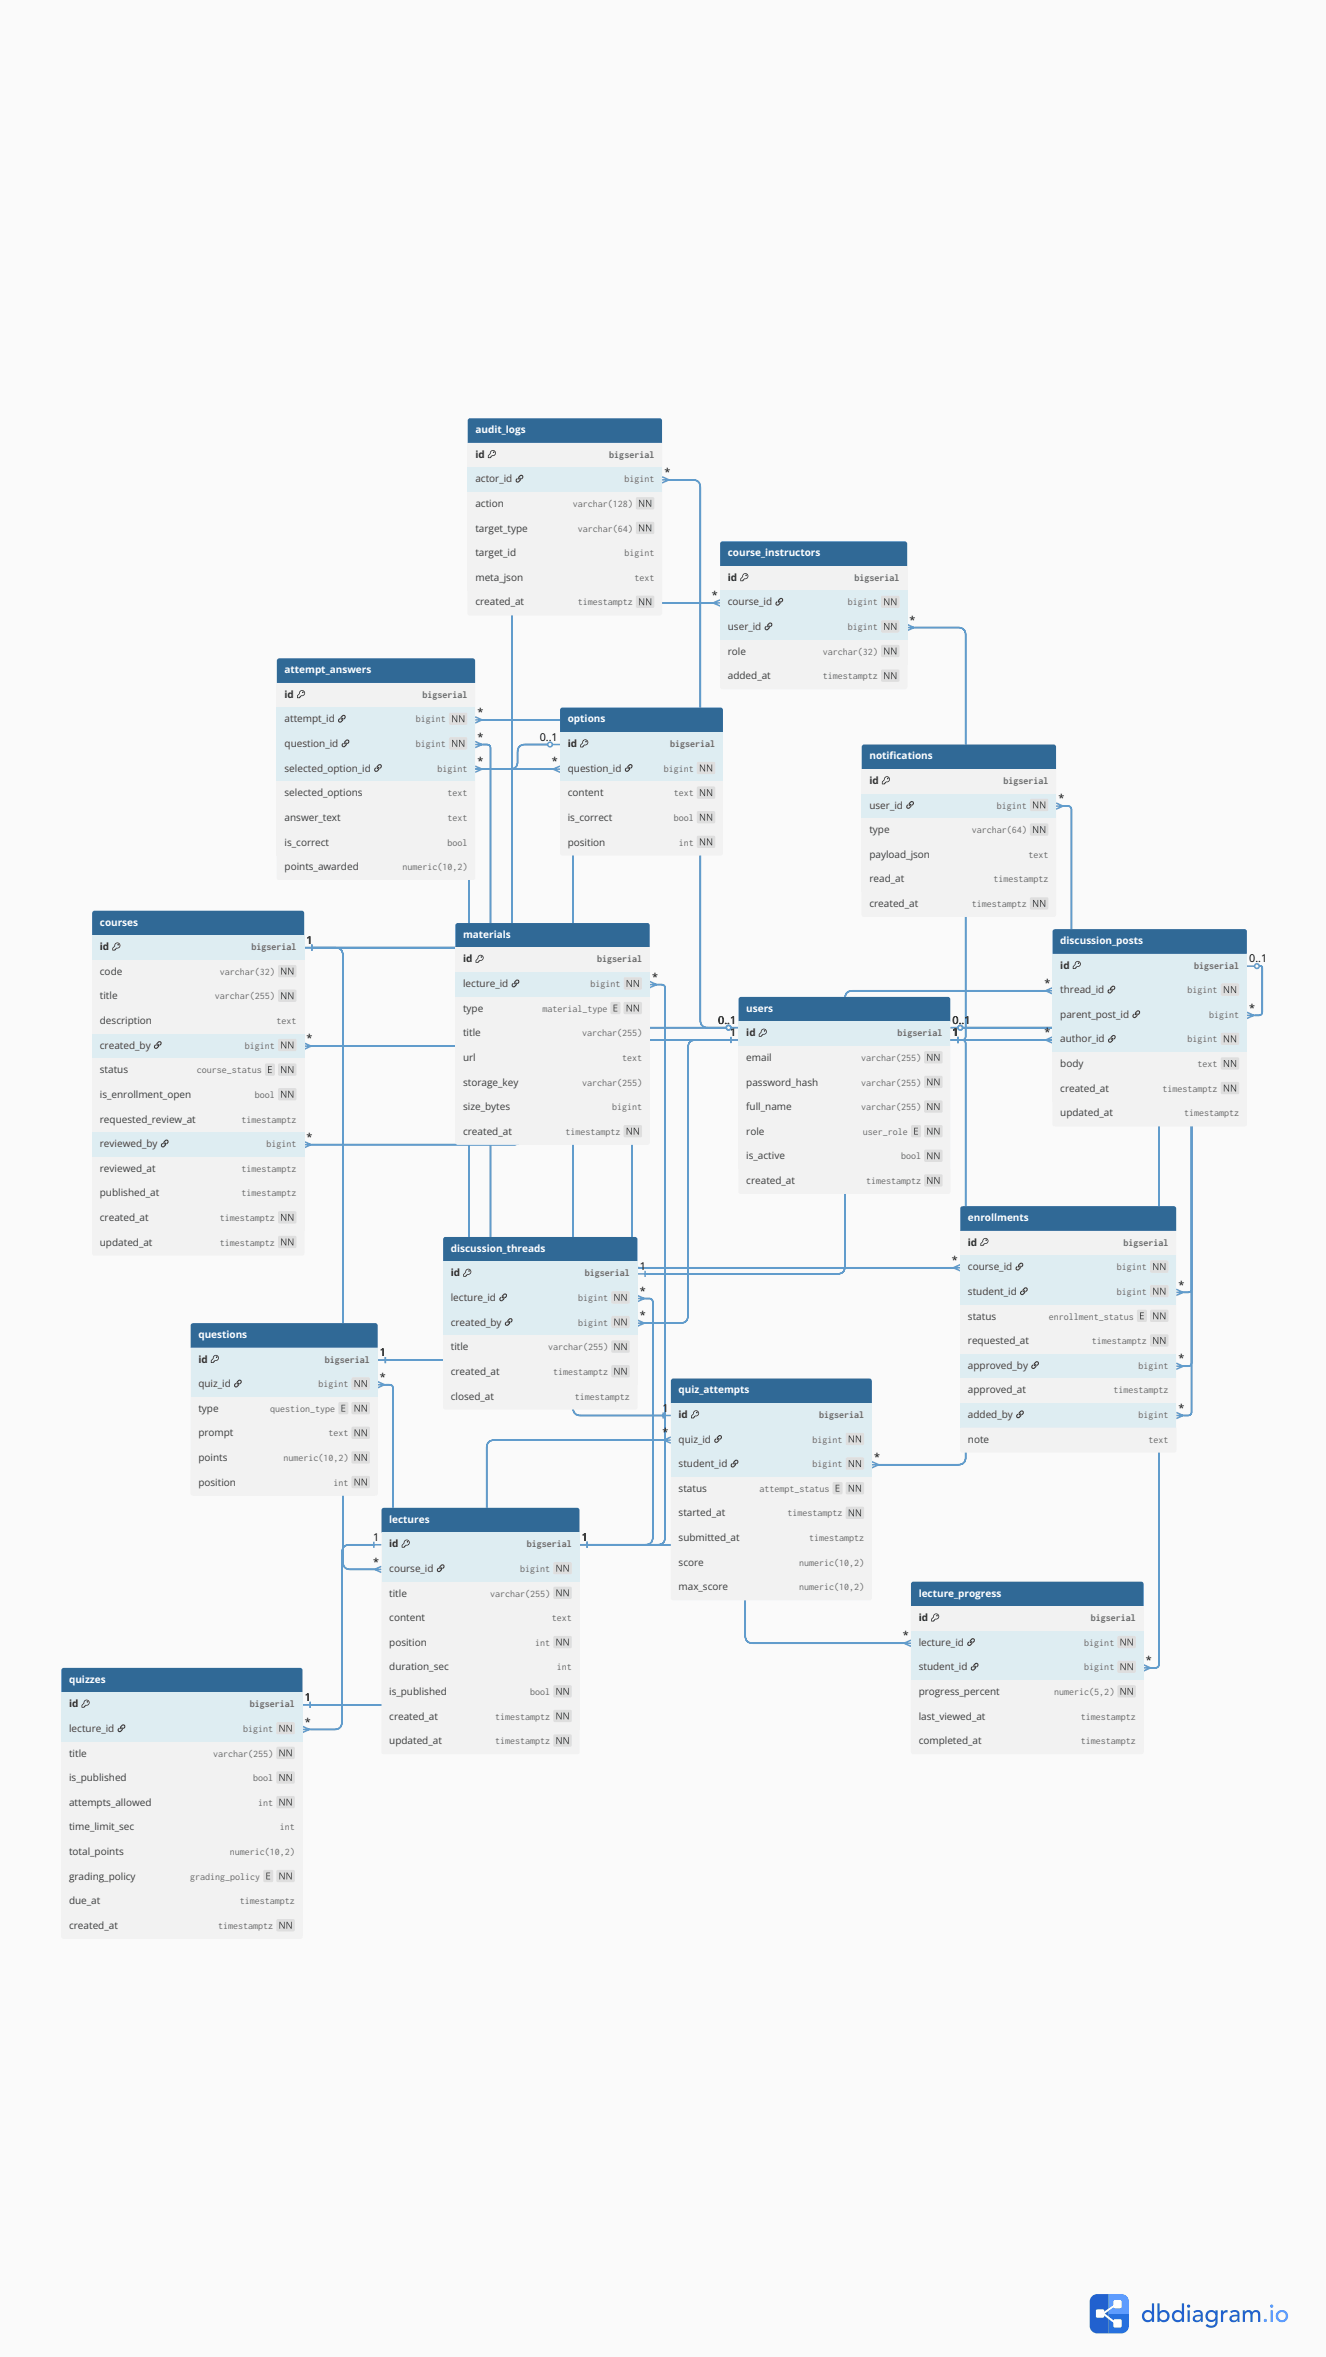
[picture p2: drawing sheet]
<svg xmlns="http://www.w3.org/2000/svg" width="381mm" height="677mm" viewBox="0 0 381 677" stroke-linecap="round" stroke-linejoin="round" font-family="sans-serif">
<defs><g id="words">
<g font-size="3.1">
<text x="190.9" y="136.8">*</text>
<text x="204.5" y="172.2">*</text>
<text x="261.3" y="179.2">*</text>
<text x="137.2" y="205.8">*</text>
<text x="137.2" y="212.8">*</text>
<text x="155.1" y="212.8">0..1</text>
<text x="137.2" y="219.9">*</text>
<text x="158.6" y="219.9">*</text>
<text x="304.1" y="230.5">*</text>
<text x="88.1" y="271.2">1</text>
<text x="187.4" y="281.8">*</text>
<text x="358.9" y="276.5">0..1</text>
<text x="300.1" y="283.6">*</text>
<text x="358.9" y="290.7">*</text>
<text x="88.1" y="299.5">*</text>
<text x="206.4" y="294.2">0..1</text>
<text x="209.8" y="297.8">1</text>
<text x="273.7" y="297.8">1</text>
<text x="273.7" y="294.2">0..1</text>
<text x="300.1" y="297.8">*</text>
<text x="88.1" y="327.8">*</text>
<text x="183.8" y="365">1</text>
<text x="273.5" y="363.2">*</text>
<text x="338.6" y="370.3">*</text>
<text x="183.8" y="372.1">*</text>
<text x="183.8" y="379.1">*</text>
<text x="109.2" y="389.7">1</text>
<text x="338.6" y="391.5">*</text>
<text x="109.2" y="396.8">*</text>
<text x="190.3" y="405.7">1</text>
<text x="338.6" y="405.7">*</text>
<text x="190.4" y="412.7">*</text>
<text x="251.2" y="419.8">*</text>
<text x="107.2" y="442.8">1</text>
<text x="167.2" y="442.8">1</text>
<text x="107.3" y="449.9">*</text>
<text x="259.4" y="471.1">*</text>
<text x="329.2" y="478.2">*</text>
<text x="87.6" y="488.8">1</text>
<text x="87.6" y="495.9">*</text>
</g>
<g font-size="2.9" fill="#fff">
<text x="136.6" y="124.5">audit_logs</text>
<text x="209.1" y="159.8">course_instructors</text>
<text x="81.8" y="193.4">attempt_answers</text>
<text x="163.1" y="207.6">options</text>
<text x="249.8" y="218.2">notifications</text>
<text x="28.7" y="266">courses</text>
<text x="133.1" y="269.5">materials</text>
<text x="304.7" y="271.3">discussion_posts</text>
<text x="214.4" y="290.7">users</text>
<text x="278.1" y="350.9">enrollments</text>
<text x="129.5" y="359.7">discussion_threads</text>
<text x="57" y="384.5">questions</text>
<text x="195" y="400.4">quiz_attempts</text>
<text x="111.8" y="437.6">lectures</text>
<text x="264" y="458.8">lecture_progress</text>
<text x="19.9" y="483.6">quizzes</text>
</g>
<g font-size="2.9" fill="#2c2c2c">
<text x="136.6" y="131.5">id</text>
<text x="209.1" y="166.9">id</text>
<text x="81.8" y="200.5">id</text>
<text x="163.1" y="214.7">id</text>
<text x="249.8" y="225.3">id</text>
<text x="28.7" y="273">id</text>
<text x="133.1" y="276.6">id</text>
<text x="304.7" y="278.4">id</text>
<text x="214.4" y="297.8">id</text>
<text x="278.1" y="358">id</text>
<text x="129.5" y="366.8">id</text>
<text x="57" y="391.6">id</text>
<text x="195" y="407.5">id</text>
<text x="111.8" y="444.6">id</text>
<text x="264" y="465.9">id</text>
<text x="19.9" y="490.6">id</text>
</g>
<g font-size="2.9" fill="#6a6a6a">
<text x="175.1" y="131.5">bigserial</text>
<text x="179.4" y="138.6">bigint</text>
<text x="164.6" y="145.7">varchar(128)</text>
<text x="166" y="152.8">varchar(64)</text>
<text x="179.4" y="159.8">bigint</text>
<text x="182.3" y="166.9">text</text>
<text x="245.5" y="166.9">bigserial</text>
<text x="166" y="174">timestamptz</text>
<text x="243.6" y="174">bigint</text>
<text x="243.6" y="181.1">bigint</text>
<text x="236.4" y="188.1">varchar(32)</text>
<text x="236.4" y="195.2">timestamptz</text>
<text x="121.4" y="200.5">bigserial</text>
<text x="119.5" y="207.6">bigint</text>
<text x="119.5" y="214.7">bigint</text>
<text x="192.6" y="214.7">bigserial</text>
<text x="125.7" y="221.7">bigint</text>
<text x="190.7" y="221.7">bigint</text>
<text x="288.3" y="225.3">bigserial</text>
<text x="128.6" y="228.8">text</text>
<text x="193.6" y="228.8">text</text>
<text x="286.4" y="232.4">bigint</text>
<text x="128.6" y="235.9">text</text>
<text x="193.6" y="235.9">bool</text>
<text x="279.2" y="239.4">varchar(64)</text>
<text x="128.6" y="243">bool</text>
<text x="195" y="243">int</text>
<text x="115.6" y="250.1">numeric(10,2)</text>
<text x="295.5" y="246.5">text</text>
<text x="285.4" y="253.6">timestamptz</text>
<text x="279.2" y="260.7">timestamptz</text>
<text x="72.3" y="273">bigserial</text>
<text x="63.2" y="280.1">varchar(32)</text>
<text x="171.5" y="276.6">bigserial</text>
<text x="343.1" y="278.4">bigserial</text>
<text x="61.7" y="287.2">varchar(255)</text>
<text x="169.7" y="283.7">bigint</text>
<text x="341.2" y="285.4">bigint</text>
<text x="155.8" y="290.7">material_type</text>
<text x="347.4" y="292.5">bigint</text>
<text x="79.4" y="294.3">text</text>
<text x="167.2" y="297.8">varchar(255)</text>
<text x="257.9" y="297.8">bigserial</text>
<text x="341.2" y="299.6">bigint</text>
<text x="70.4" y="301.4">bigint</text>
<text x="178.7" y="304.9">text</text>
<text x="247.4" y="304.9">varchar(255)</text>
<text x="56.6" y="308.4">course_status</text>
<text x="167.2" y="312">varchar(255)</text>
<text x="247.4" y="312">varchar(255)</text>
<text x="344.1" y="306.7">text</text>
<text x="73.2" y="315.5">bool</text>
<text x="334.1" y="313.7">timestamptz</text>
<text x="69.4" y="322.6">timestamptz</text>
<text x="175.9" y="319">bigint</text>
<text x="247.4" y="319">varchar(255)</text>
<text x="340.3" y="320.8">timestamptz</text>
<text x="76.6" y="329.7">bigint</text>
<text x="162.5" y="326.1">timestamptz</text>
<text x="247.9" y="326.1">user_role</text>
<text x="258.9" y="333.2">bool</text>
<text x="69.4" y="336.7">timestamptz</text>
<text x="248.8" y="340.3">timestamptz</text>
<text x="69.4" y="343.8">timestamptz</text>
<text x="63.2" y="350.9">timestamptz</text>
<text x="63.2" y="358">timestamptz</text>
<text x="322.8" y="358">bigserial</text>
<text x="320.9" y="365">bigint</text>
<text x="168" y="366.8">bigserial</text>
<text x="166.1" y="373.9">bigint</text>
<text x="320.9" y="372.1">bigint</text>
<text x="166.1" y="381">bigint</text>
<text x="301.4" y="379.2">enrollment_status</text>
<text x="157.5" y="388">varchar(255)</text>
<text x="313.7" y="386.3">timestamptz</text>
<text x="93.4" y="391.6">bigserial</text>
<text x="158.9" y="395.1">timestamptz</text>
<text x="327.1" y="393.3">bigint</text>
<text x="91.5" y="398.6">bigint</text>
<text x="319.9" y="400.4">timestamptz</text>
<text x="77.7" y="405.7">question_type</text>
<text x="165.1" y="402.2">timestamptz</text>
<text x="235.4" y="407.5">bigserial</text>
<text x="327.1" y="407.5">bigint</text>
<text x="94.4" y="412.8">text</text>
<text x="81.4" y="419.9">numeric(10,2)</text>
<text x="233.5" y="414.6">bigint</text>
<text x="330" y="414.6">text</text>
<text x="233.5" y="421.6">bigint</text>
<text x="95.8" y="426.9">int</text>
<text x="218.2" y="428.7">attempt_status</text>
<text x="226.3" y="435.8">timestamptz</text>
<text x="232.5" y="442.9">timestamptz</text>
<text x="151.4" y="444.6">bigserial</text>
<text x="229.6" y="449.9">numeric(10,2)</text>
<text x="149.5" y="451.7">bigint</text>
<text x="140.9" y="458.8">varchar(255)</text>
<text x="229.6" y="457">numeric(10,2)</text>
<text x="158.5" y="465.9">text</text>
<text x="313.4" y="465.9">bigserial</text>
<text x="153.8" y="472.9">int</text>
<text x="311.6" y="472.9">bigint</text>
<text x="160" y="480">int</text>
<text x="311.6" y="480">bigint</text>
<text x="71.8" y="490.6">bigserial</text>
<text x="152.4" y="487.1">bool</text>
<text x="302.9" y="487.1">numeric(5,2)</text>
<text x="69.9" y="497.7">bigint</text>
<text x="142.3" y="494.2">timestamptz</text>
<text x="310.6" y="494.2">timestamptz</text>
<text x="142.3" y="501.2">timestamptz</text>
<text x="310.6" y="501.2">timestamptz</text>
<text x="61.3" y="504.8">varchar(255)</text>
<text x="72.8" y="511.9">bool</text>
<text x="74.2" y="518.9">int</text>
<text x="80.4" y="526">int</text>
<text x="66" y="533.1">numeric(10,2)</text>
<text x="54.6" y="540.2">grading_policy</text>
<text x="68.9" y="547.2">timestamptz</text>
<text x="62.7" y="554.3">timestamptz</text>
</g>
<g font-size="2.9" fill="#3c3c3c">
<text x="136.6" y="138.6">actor_id</text>
<text x="136.6" y="145.7">action</text>
<text x="136.6" y="152.8">target_type</text>
<text x="136.6" y="159.8">target_id</text>
<text x="136.6" y="166.9">meta_json</text>
<text x="136.6" y="174">created_at</text>
<text x="209.1" y="174">course_id</text>
<text x="209.1" y="181.1">user_id</text>
<text x="209.1" y="188.1">role</text>
<text x="209.1" y="195.2">added_at</text>
<text x="81.8" y="207.6">attempt_id</text>
<text x="81.8" y="214.7">question_id</text>
<text x="81.8" y="221.7">selected_option_id</text>
<text x="163.1" y="221.7">question_id</text>
<text x="81.8" y="228.8">selected_options</text>
<text x="163.1" y="228.8">content</text>
<text x="249.8" y="232.4">user_id</text>
<text x="81.8" y="235.9">answer_text</text>
<text x="163.1" y="235.9">is_correct</text>
<text x="249.8" y="239.4">type</text>
<text x="81.8" y="243">is_correct</text>
<text x="163.1" y="243">position</text>
<text x="81.8" y="250.1">points_awarded</text>
<text x="249.8" y="246.5">payload_json</text>
<text x="249.8" y="253.6">read_at</text>
<text x="249.8" y="260.7">created_at</text>
<text x="28.7" y="280.1">code</text>
<text x="28.7" y="287.2">title</text>
<text x="133.1" y="283.7">lecture_id</text>
<text x="304.7" y="285.4">thread_id</text>
<text x="133.1" y="290.7">type</text>
<text x="304.7" y="292.5">parent_post_id</text>
<text x="28.7" y="294.3">description</text>
<text x="133.1" y="297.8">title</text>
<text x="304.7" y="299.6">author_id</text>
<text x="28.7" y="301.4">created_by</text>
<text x="133.1" y="304.9">url</text>
<text x="214.4" y="304.9">email</text>
<text x="28.7" y="308.4">status</text>
<text x="133.1" y="312">storage_key</text>
<text x="214.4" y="312">password_hash</text>
<text x="304.7" y="306.7">body</text>
<text x="28.7" y="315.5">is_enrollment_open</text>
<text x="304.7" y="313.7">created_at</text>
<text x="28.7" y="322.6">requested_review_at</text>
<text x="133.1" y="319">size_bytes</text>
<text x="214.4" y="319">full_name</text>
<text x="304.7" y="320.8">updated_at</text>
<text x="28.7" y="329.7">reviewed_by</text>
<text x="133.1" y="326.1">created_at</text>
<text x="214.4" y="326.1">role</text>
<text x="214.4" y="333.2">is_active</text>
<text x="28.7" y="336.7">reviewed_at</text>
<text x="214.4" y="340.3">created_at</text>
<text x="28.7" y="343.8">published_at</text>
<text x="28.7" y="350.9">created_at</text>
<text x="28.7" y="358">updated_at</text>
<text x="278.1" y="365">course_id</text>
<text x="129.5" y="373.9">lecture_id</text>
<text x="278.1" y="372.1">student_id</text>
<text x="129.5" y="381">created_by</text>
<text x="278.1" y="379.2">status</text>
<text x="129.5" y="388">title</text>
<text x="278.1" y="386.3">requested_at</text>
<text x="129.5" y="395.1">created_at</text>
<text x="278.1" y="393.3">approved_by</text>
<text x="57" y="398.6">quiz_id</text>
<text x="278.1" y="400.4">approved_at</text>
<text x="57" y="405.7">type</text>
<text x="129.5" y="402.2">closed_at</text>
<text x="278.1" y="407.5">added_by</text>
<text x="57" y="412.8">prompt</text>
<text x="57" y="419.9">points</text>
<text x="195" y="414.6">quiz_id</text>
<text x="278.1" y="414.6">note</text>
<text x="195" y="421.6">student_id</text>
<text x="57" y="426.9">position</text>
<text x="195" y="428.7">status</text>
<text x="195" y="435.8">started_at</text>
<text x="195" y="442.9">submitted_at</text>
<text x="195" y="449.9">score</text>
<text x="111.8" y="451.7">course_id</text>
<text x="111.8" y="458.8">title</text>
<text x="195" y="457">max_score</text>
<text x="111.8" y="465.9">content</text>
<text x="111.8" y="472.9">position</text>
<text x="264" y="472.9">lecture_id</text>
<text x="111.8" y="480">duration_sec</text>
<text x="264" y="480">student_id</text>
<text x="111.8" y="487.1">is_published</text>
<text x="264" y="487.1">progress_percent</text>
<text x="19.9" y="497.7">lecture_id</text>
<text x="111.8" y="494.2">created_at</text>
<text x="264" y="494.2">last_viewed_at</text>
<text x="111.8" y="501.2">updated_at</text>
<text x="264" y="501.2">completed_at</text>
<text x="19.9" y="504.8">title</text>
<text x="19.9" y="511.9">is_published</text>
<text x="19.9" y="518.9">attempts_allowed</text>
<text x="19.9" y="526">time_limit_sec</text>
<text x="19.9" y="533.1">total_points</text>
<text x="19.9" y="540.2">grading_policy</text>
<text x="19.9" y="547.2">due_at</text>
<text x="19.9" y="554.3">created_at</text>
</g>
</g></defs>
<path d="M0 0h381v677.3h-381z" fill="#fafafa"/>
<path d="M318.5 659.3h3.7a2.15 2.15 0 0 1 2.2 2.1v3.4h-5.9z" fill="#428cff"/>
<path d="M318.5 664.8h5.9v3.6a2.16 2.16 0 0 1-2.2 2.1h-3.7z" fill="#2670de"/>
<path d="M313.7 659.9l1-.6h.5h3.3v11.2h-3.3a2.16 2.16 0 0 1-2.1-2.1v-7l.1-.6z" fill="#2161cf"/>
<g fill="#fff">
<path d="M316.2 665.1l4.6-3.4 .4 .5-4.7 3.4z"/>
<path d="M316.5 664.1l4.5 3.5-.3 .5-4.6-3.5z"/>
<path d="M315.1 663.7l1.8-.1 .3 .3 .1 1.7-.2 .4-1.8 .1-.4-.3v-1.7zM320 661.2l.3-.2h1.8l.2 .4-.1 1.8-.3 .2-1.8-.1-.2-.4zM320 666.7l.3-.2h1.8l.2 .4-.1 1.8-.3 .2-1.8-.1-.2-.3z"/>
</g>
<path d="M328.6 664.3a1.64 1.64 0 0 1 2.4 .1v-2.5h.6v5.4h-.6v-.5a1.71 1.71 0 0 1-2.5 0 1.71 1.71 0 0 1 .1-2.5zM328.7 665.6a1.15 1.15 0 0 0 2.3 0 1.15 1.15 0 0 0-2.3 0zM332.6 661.9h.6v2.5a1.68 1.68 0 0 1 2.4 0 1.68 1.68 0 0 1 0 2.4 1.68 1.68 0 0 1-2.4 0v.5h-.6zM333.1 665.6a1.15 1.15 0 0 0 2.3 0 1.15 1.15 0 0 0-2.3 0zM337.2 664.3a1.64 1.64 0 0 1 2.4 .1v-2.5h.6v5.4h-.6v-.5a1.71 1.71 0 0 1-2.5 0 1.71 1.71 0 0 1 .1-2.5zM337.3 665.6a1.15 1.15 0 0 0 2.3 0 1.15 1.15 0 0 0-2.3 0zM341.1 662.7a.46 .46 0 0 1 .9 0 .46 .46 0 0 1-.9 0zM341.2 663.9h.6v3.4h-.6zM342.9 664.3a1.56 1.56 0 0 1 2.7 .6v2.4h-.6v-.6a1.16 1.16 0 0 1-1.7 .6 1.16 1.16 0 0 1-.2-1.8l.7-.3h1.2a.95 .95 0 0 0-.7-.9 .95 .95 0 0 0-1 .4zM343.5 666a.76 .76 0 0 0 .6 .9 .76 .76 0 0 0 .8-.7l.1-.6-1 .1zM346.8 664.3a1.62 1.62 0 0 1 2.4 .1v-.5h.7v3.3a1.97 1.97 0 0 1-1.4 1.7 1.97 1.97 0 0 1-2.1-.6l.4-.5a1.32 1.32 0 0 0 1.7 .5 1.32 1.32 0 0 0 .7-1.6 1.68 1.68 0 0 1-2.4 .1 1.68 1.68 0 0 1 0-2.5zM347 665.5a1.15 1.15 0 0 0 2.3 0 1.15 1.15 0 0 0-2.3 0zM350.8 663.9h.7v.5l.5-.5h.7l-.1 .6a.94 .94 0 0 0-1.2 1.1v1.7h-.6zM353.4 664.3a1.56 1.56 0 0 1 2.7 .6l.1 2.4h-.6v-.6a1.16 1.16 0 0 1-1.7 .6 1.16 1.16 0 0 1-.3-1.8l.8-.3h1.2a.95 .95 0 0 0-.8-.9 .95 .95 0 0 0-1 .4zM354 666a.76 .76 0 0 0 .6 .9 .76 .76 0 0 0 .9-.7l.1-.6-1.1 .1zM357.1 663.9h.6v.5l.1-.1a1.24 1.24 0 0 1 2 .2 1.25 1.25 0 0 1 1.5-.6 1.25 1.25 0 0 1 .8 1.4v2h-.6v-1.9a.81 .81 0 0 0-.8-1 .81 .81 0 0 0-.8 1v1.9h-.6v-1.8a.82 .82 0 0 0-.8-1.1 .82 .82 0 0 0-.8 1.1v1.8h-.6z" fill="#2161cf"/>
<path d="M363.1 666.8a.46 .46 0 0 1 .9 0 .46 .46 0 0 1-.9 0zM364.9 662.7a.5 .5 0 0 1 1 0 .5 .5 0 0 1-1 0zM365.1 663.9h.6v3.4h-.6zM366.6 665.6a1.77 1.77 0 0 1 3.5 0 1.77 1.77 0 0 1-3.5 0zM367.2 665.6a1.15 1.15 0 0 0 2.3 0 1.15 1.15 0 0 0-2.3 0z" fill="#428cff"/>
<g fill="none" stroke="#619ccc" stroke-width=".44">
<path d="M190.2 137l2 .9-2 .9M190.2 137.9h2.2M192.4 137.9h6.6a1.95 1.95 0 0 1 2.2 2.2v153a1.95 1.95 0 0 0 2.2 2.2h5.3h-5.3a1.95 1.95 0 0 1-2.2-2.2v-153a1.95 1.95 0 0 0-2.2-2.2zM147.7 173.8l.4-.3 1.3-.2h55.3h-55.3a1.95 1.95 0 0 0-2.2 2.2v94.6a1.95 1.95 0 0 1-2.3 2.2h-55.3h55.3a1.95 1.95 0 0 0 2.3-2.2v-94.6v-.7zM204.7 173.3h2.2M206.9 172.4l-2 .9 2 .9M260.7 179.5l2 .8-2 .9M260.7 180.3h2.2M262.9 180.3h12.4a1.95 1.95 0 0 1 2.2 2.3v115.2a.98 .98 0 0 1-1.1 1.1h-1.1a1.96 1.96 0 0 0 2-.4l.2-.7v-115.2a1.95 1.95 0 0 0-2.2-2.3zM136.5 213.1l2 .9-2 .8M136.5 214h2.2M136.5 206l2 .9-2 .9"/>
<path d="M136.5 206.9h2.2M138.7 214a1.96 1.96 0 0 1 2.1 .4l.1 .7v173.5a1.95 1.95 0 0 1-2.2 2.3h-28h28a1.95 1.95 0 0 0 2.2-2.3v-173.5a.98 .98 0 0 0-1.1-1.1zM138.7 206.9h23.7a1.95 1.95 0 0 1 2.2 2.2v195.5a1.95 1.95 0 0 0 2.3 2.2h23.7h-23.7a1.95 1.95 0 0 1-2.3-2.2v-195.5a1.95 1.95 0 0 0-2.2-2.2zM158.7 214h2.2M135.3 221.6l1-.5 .6-.1h21.8h-21.8a1.95 1.95 0 0 0-2.2 2.2v165.4a1.95 1.95 0 0 1-2.2 2.3h-21.8h21.8a1.95 1.95 0 0 0 2.2-2.3v-165.4l.3-1.2zM136.5 220.1l2 .9-2 .9M136.5 221h2.2M138.7 221h7.8a1.95 1.95 0 0 0 2.2-2.2 5 5 0 0 1 .6-4.3l.4-.3 1.2-.2h6.5h-6.5a1.95 1.95 0 0 0-2.2 2.2 5 5 0 0 1-.5 4.3l-1 .5h-.7zM158.7 221h2.2M160.9 220.1l-2 .9 2 .9M303.4 230.8l2 .8-2 .9M303.4 231.6h2.2"/>
<path d="M305.6 231.6a1.96 1.96 0 0 1 2.1 .4l.2 .8v63.9a1.95 1.95 0 0 1-2.3 2.2h-30.3h30.3a1.95 1.95 0 0 0 2.3-2.2v-63.9a.98 .98 0 0 0-1.1-1.2zM87.4 272.3h2.2M89.6 272.3h89.8a1.95 1.95 0 0 1 2.3 2.2v87.6a1.95 1.95 0 0 0 2.2 2.2h89.8h-89.8a1.95 1.95 0 0 1-2.2-2.2v-87.6a1.95 1.95 0 0 0-2.3-2.2zM89.6 272.3h6.7a1.95 1.95 0 0 1 2.2 2.2v174.3a1.95 1.95 0 0 0 2.2 2.2h6.7h-6.7a1.95 1.95 0 0 1-2.2-2.2v-174.3a1.95 1.95 0 0 0-2.2-2.2zM89.6 271.4v1.8M358.3 277.6h2.2M361.8 277.6l.7 .1 .2 .4v12.6a.98 .98 0 0 1-1.1 1.1h-1.1a1.96 1.96 0 0 0 2-.4l.2-.7v-12.6l-.2-.4zM87.4 299.7l2 .9-2 .9M186.7 282.1l2 .8-2 .9M186.7 282.9h2.2M188.9 282.9a1.96 1.96 0 0 1 2 .4l.2 .8v157.6a1.95 1.95 0 0 1-2.2 2.2h-20.2h20.2a1.95 1.95 0 0 0 2.2-2.2v-157.6a.98 .98 0 0 0-1.1-1.2zM198.2 299.4l.5-.3 1.2-.2h10.1h-10.1a1.95 1.95 0 0 0-2.2 2.2v76.9a1.95 1.95 0 0 1-2.2 2.2h-10.1h10.1a1.95 1.95 0 0 0 2.2-2.2v-76.9v-.7z"/>
<path d="M210 298.9h2.2M210 298v1.7M212.2 295.3h-2.2M243.3 285.3l.5-.3 1.2-.3h55.2h-55.2a1.95 1.95 0 0 0-2.2 2.2v77a1.95 1.95 0 0 1-2.2 2.2h-55.2h55.2a1.95 1.95 0 0 0 2.2-2.2v-77l.1-.7zM273 295.3h2.3M275.3 298.9a1.96 1.96 0 0 1 2 .4l.2 .7v118.7a1.95 1.95 0 0 1-2.2 2.2h-22.6h22.6a1.95 1.95 0 0 0 2.2-2.2v-118.7a.98 .98 0 0 0-1.1-1.1zM275.3 298.9h64.9a1.95 1.95 0 0 1 2.2 2.2v69.2a.98 .98 0 0 1-1.1 1.1h-1.1a1.96 1.96 0 0 0 2-.4l.2-.7v-69.2a1.95 1.95 0 0 0-2.2-2.2zM275.3 298.9h24.9zM275.3 298.9h55.5a1.95 1.95 0 0 1 2.2 2.2v177.1a.98 .98 0 0 1-1.1 1.1h-1.1a1.96 1.96 0 0 0 2-.4l.2-.7v-177.1a1.95 1.95 0 0 0-2.2-2.2zM275.3 298.9h-2.3M275.3 298v1.7M276.6 295.3h63.6a1.95 1.95 0 0 1 2.2 2.2v94a.98 .98 0 0 1-1.1 1.1h-1.1a1.96 1.96 0 0 0 2-.4l.2-.7v-94a1.95 1.95 0 0 0-2.2-2.2z"/>
<path d="M276.6 295.3h63.6a1.95 1.95 0 0 1 2.2 2.2v108.2a.98 .98 0 0 1-1.1 1.1h-1.1a1.96 1.96 0 0 0 2-.4l.2-.7v-108.2a1.95 1.95 0 0 0-2.2-2.2zM300.2 298.9h2.2M300.2 284.7h2.2M302.4 298l-1.9 .9 1.9 .8M302.4 283.8l-1.9 .9 1.9 .9M358.3 290.9l2 .9-2 .9M358.3 291.8h2.2M87.4 300.6h2.2M89.6 300.6h59.3a.94 .94 0 0 0 1-1.2l.1-.3 .7-.2h59.3h-59.3a.94 .94 0 0 0-.9 1.2l-.2 .3-.7 .2zM87.4 328.1l2 .8-2 .9M87.4 328.9h2.2M89.6 328.9h58a1.95 1.95 0 0 0 2.2-2.2v-29.2a1.95 1.95 0 0 1 2.2-2.2h56.7h-56.7a1.95 1.95 0 0 0-2.2 2.2v29.2a1.95 1.95 0 0 1-2.2 2.2z"/>
<path d="M183.1 372.3l2 .9-2 .8M183.1 373.2h2.3M183.1 379.4l2 .8-2 .9M183.1 366.1h2.3M185.4 373.2a1.96 1.96 0 0 1 2 .4l.2 .7v67.4a1.95 1.95 0 0 1-2.2 2.2h-16.7h16.7a1.95 1.95 0 0 0 2.2-2.2v-67.4a.98 .98 0 0 0-1.1-1.1zM185.4 365.2v1.8M273.7 364.3h2.2M275.9 363.4l-2 .9 2 .9M338 370.5l1.9 .9-1.9 .9M338 371.4h2.2M108.5 397l2 .9-2 .9M108.5 397.9h2.2"/>
<path d="M108.5 390.9h2.2M110.7 397.9a1.96 1.96 0 0 1 2.1 .4l.1 .7v88.7a1.95 1.95 0 0 1-2.2 2.2h-21.6h21.6a1.95 1.95 0 0 0 2.2-2.2v-88.7a.98 .98 0 0 0-1.1-1.1zM110.7 390v1.7M183.1 380.2h2.3M338 391.7l1.9 .9-1.9 .9M338 392.6h2.2M140.4 414.4l.4-.3 1.3-.3h48.5h-48.5a1.95 1.95 0 0 0-2.3 2.3v71.6a1.95 1.95 0 0 1-2.2 2.2h-48.5h48.5a1.95 1.95 0 0 0 2.2-2.2v-71.6l.1-.7zM190.6 413.8h2.2M190.6 406.8h2.2M190.6 405.9v1.8M192.8 413l-2 .8 2 .9M338 405.9l1.9 .9-1.9 .9"/>
<path d="M338 406.8h2.2M250.5 420l2 .9-2 .9M250.5 420.9h2.2M98.8 444.5l.5-.3 1.2-.3h6.9h-6.9a1.95 1.95 0 0 0-2.2 2.2v48.7a1.95 1.95 0 0 1-2.2 2.2h-7h7a1.95 1.95 0 0 0 2.2-2.2v-48.7v-.6zM107.4 443.9h2.2M107.4 443v1.8M107.4 451h2.2M109.6 450.1l-2 .9 2 .9M166.5 443.9h2.2M168.7 443.9h43.2a1.95 1.95 0 0 1 2.2 2.2v23.9a1.95 1.95 0 0 0 2.2 2.2h43.2h-43.2a1.95 1.95 0 0 1-2.2-2.2v-23.9a1.95 1.95 0 0 0-2.2-2.2zM168.7 443v1.8M259.5 472.2h2.3"/>
<path d="M261.8 471.3l-2 .9 2 .9M328.6 478.4l2 .9-2 .9M328.6 479.3h2.2M86.9 496.1l2 .9-2 .9M86.9 497h2.2M86.9 489.9h2.2M89.1 489v1.8"/>
<circle cx="158" cy="214" r=".66"/>
<circle cx="361.1" cy="277.6" r=".66"/>
<circle cx="209.3" cy="295.3" r=".66"/>
<circle cx="275.9" cy="295.3" r=".66"/>
</g>
<path d="M212.4 286.7l.5-.2h59.5l.4 .2 .2 .4v55.3l-.2 .5-.4 .2h-59.5l-.5-.2-.2-.5v-55.3z" fill="#f2f2f2"/>
<path d="M212.4 286.7l.5-.2h59.5l.4 .2 .2 .4v6.5h-60.8v-6.5z" fill="#306996"/>
<path d="M212.2 293.6h60.8v7h-60.8z" fill="#deedf2"/>
<path d="M219 296a.65 .65 0 0 1 1.1 .3 .65 .65 0 0 1-.9 .8l-.5 .4v.2h-.5v-.4l.6-.6zM218.9 295.9l-.3 .7-.6 .6v.7h.9l.4-.6a.87 .87 0 0 0 1-1.1 .87 .87 0 0 0-1.4-.3zM219.5 296.3a.22 .22 0 0 0 .4 0 .22 .22 0 0 0-.4 0z" fill="#2b2b2b"/>
<path d="M212.2 300.6h60.8v7.1h-60.8z" fill="#f2f2f2"/>
<path d="M265.7 302.2h5v3.3h-5.1z" fill="#dedede"/>
<g fill="#3d3d3d">
<path d="M266.4 302.8h.3l1 1.7v-1.7h.2v2h-.2l-1.1-1.6v1.6h-.2z"/>
<path d="M268.4 302.8h.3l1 1.7v-1.7h.2v2h-.2l-1.1-1.6 .1 1.6h-.3z"/>
</g>
<path d="M212.2 307.7h60.8v7.1h-60.8z" fill="#f2f2f2"/>
<path d="M265.7 309.3h5v3.3h-5.1z" fill="#dedede"/>
<g fill="#3d3d3d">
<path d="M266.4 309.9h.3l1 1.7v-1.7h.2v2h-.2l-1.1-1.7v1.7h-.2z"/>
<path d="M268.4 309.9h.3l1 1.7v-1.7h.2v2h-.2l-1.1-1.7 .1 1.7h-.3z"/>
</g>
<path d="M212.2 314.8h60.8v7.1h-60.8z" fill="#f2f2f2"/>
<path d="M265.7 316.3l5 .1v3.2h-5.1z" fill="#dedede"/>
<g fill="#3d3d3d">
<path d="M266.4 317h.3l1 1.7v-1.7h.2v2h-.2l-1.1-1.7v1.7h-.2z"/>
<path d="M268.4 317h.3l1 1.7v-1.7h.2v2h-.2l-1.1-1.7 .1 1.7h-.3z"/>
</g>
<path d="M212.2 321.9h60.8v7h-60.8z" fill="#f2f2f2"/>
<path d="M265.7 323.4h5v3.3h-5.1z" fill="#dedede"/>
<g fill="#3d3d3d">
<path d="M266.4 324.1h.3l1 1.6v-1.6h.2v2h-.2l-1.1-1.7v1.7h-.2z"/>
<path d="M268.4 324.1h.3l1 1.6v-1.6h.2v2h-.2l-1.1-1.7 .1 1.7h-.3z"/>
</g>
<path d="M261.9 323.4h2.6v3.3h-2.6z" fill="#dedede"/>
<path d="M262.7 324.1h1v.2h-.8v.6h.8v.2h-.8v.8h.8v.2h-1z" fill="#3d3d3d"/>
<path d="M212.2 328.9h60.8v7.1h-60.8z" fill="#f2f2f2"/>
<path d="M265.7 330.5h5v3.3h-5.1z" fill="#dedede"/>
<g fill="#3d3d3d">
<path d="M266.4 331.1h.3l1 1.7v-1.7h.2v2h-.2l-1.1-1.6v1.6h-.2z"/>
<path d="M268.4 331.1h.3l1 1.7v-1.7h.2v2h-.2l-1.1-1.6 .1 1.6h-.3z"/>
</g>
<path d="M212.2 336h60.8v6.4l-.2 .5-.4 .2h-59.5l-.5-.2-.2-.5z" fill="#f2f2f2"/>
<path d="M265.7 337.6h5v3.3h-5.1z" fill="#dedede"/>
<g fill="#3d3d3d">
<path d="M266.4 338.2h.3l1 1.7v-1.7h.2v2h-.2l-1.1-1.7v1.7h-.2z"/>
<path d="M268.4 338.2h.3l1 1.7v-1.7h.2v2h-.2l-1.1-1.7 .1 1.7h-.3z"/>
</g>
<path d="M26.7 261.9l.4-.2h59.6l.6 .4 .1 98-.4 .6-59.9 .1-.6-.4v-98z" fill="#f2f2f2"/>
<path d="M26.7 261.9l.4-.2h59.6l.5 .2 .2 .5v6.4h-60.9v-6.4z" fill="#306996"/>
<path d="M26.5 268.8h60.9v7.1h-60.9z" fill="#deedf2"/>
<path d="M33.3 271.2a.65 .65 0 0 1 1.1 .4 .65 .65 0 0 1-.9 .7l-.6 .4v.2h-.4v-.4l.6-.6zM33.1 271.1l-.2 .7-.6 .6v.7h.8l.4-.5a.87 .87 0 0 0 1.1-1.1 .87 .87 0 0 0-1.5-.4zM33.7 271.5a.25 .25 0 0 0 .5 0 .25 .25 0 0 0-.5 0z" fill="#2b2b2b"/>
<path d="M26.5 275.9h60.9v7h-60.9z" fill="#f2f2f2"/>
<path d="M80 277.4h5.1v3.3h-5.1z" fill="#dedede"/>
<g fill="#3d3d3d">
<path d="M80.8 278.1h.2l1.1 1.6v-1.6h.2v2h-.3l-1-1.7v1.7h-.2z"/>
<path d="M82.8 278.1h.3l1 1.6v-1.6h.2v2h-.3l-1-1.7v1.7h-.2z"/>
</g>
<path d="M26.5 282.9h60.9v7.1h-60.9z" fill="#f2f2f2"/>
<path d="M80 284.5h5.1v3.3h-5.1z" fill="#dedede"/>
<g fill="#3d3d3d">
<path d="M80.8 285.2h.2l1.1 1.6v-1.6h.2v1.9h-.3l-1-1.6v1.6h-.2z"/>
<path d="M82.8 285.2h.3l1 1.6v-1.6h.2v1.9h-.3l-1-1.6v1.6h-.2z"/>
</g>
<path d="M26.5 290h60.9v7.1h-60.9z" fill="#f2f2f2"/>
<path d="M26.5 297.1h60.9v7.1h-60.9z" fill="#deedf2"/>
<path d="M45.4 299.4a.61 .61 0 0 1 1 .2 .61 .61 0 0 1-.6 .8l.3-.5-.3-.4-.6 .5 .1 .6-.4-.3v-.4zM44.4 300.4l.4-.2-.3 .7 .4 .2 .5-.5-.1-.4 .2-.2a.82 .82 0 0 1-.1 1.2 .82 .82 0 0 1-1.2-.2z" fill="#3d3d3d"/>
<path d="M80 298.6l5.1 .1v3.3l-5.1-.1z" fill="#dedede"/>
<g fill="#3d3d3d">
<path d="M80.8 299.3h.2l1.1 1.7v-1.7h.2v2h-.3l-1-1.7v1.7h-.2z"/>
<path d="M82.8 299.3h.3l1 1.7v-1.7h.2v2h-.3l-1-1.7v1.7h-.2z"/>
</g>
<path d="M26.5 304.2h60.9v7h-60.9z" fill="#f2f2f2"/>
<path d="M80 305.7h5.1v3.3h-5.1z" fill="#dedede"/>
<g fill="#3d3d3d">
<path d="M80.8 306.4h.2l1.1 1.6v-1.6h.2v2h-.3l-1-1.7v1.7h-.2z"/>
<path d="M82.8 306.4h.3l1 1.6v-1.6h.2v2h-.3l-1-1.7v1.7h-.2z"/>
</g>
<path d="M76.3 305.7h2.6v3.3h-2.7z" fill="#dedede"/>
<path d="M77 306.4h1.1v.2h-.9v.6h.9v.2h-.9v.8h.9v.2h-1.1z" fill="#3d3d3d"/>
<path d="M26.5 311.2h60.9v7.1h-60.9z" fill="#f2f2f2"/>
<path d="M80 312.8h5.1v3.3h-5.1z" fill="#dedede"/>
<g fill="#3d3d3d">
<path d="M80.8 313.5h.2l1.1 1.6v-1.6h.2v1.9h-.3l-1-1.6v1.6h-.2z"/>
<path d="M82.8 313.5h.3l1 1.6v-1.6h.2v1.9h-.3l-1-1.6v1.6h-.2z"/>
</g>
<path d="M26.5 318.3h60.9v7.1h-60.9z" fill="#f2f2f2"/>
<path d="M26.5 325.4h60.9v7.1h-60.9z" fill="#deedf2"/>
<path d="M47.4 327.7a.61 .61 0 0 1 1 .2 .61 .61 0 0 1-.6 .8l.3-.5-.3-.4-.6 .5 .1 .6-.4-.2v-.5zM46.4 328.7l.4-.2-.3 .7 .4 .2 .5-.5-.1-.4 .2-.2a.82 .82 0 0 1-.1 1.2 .82 .82 0 0 1-1.2-.1z" fill="#3d3d3d"/>
<g fill="#f2f2f2">
<path d="M26.5 332.5h60.9v7.1h-60.9z"/>
<path d="M26.5 339.6h60.9v7h-60.9z"/>
<path d="M26.5 346.6h60.9v7.1h-60.9z"/>
</g>
<path d="M80 348.2h5.1v3.3h-5.1z" fill="#dedede"/>
<g fill="#3d3d3d">
<path d="M80.8 348.8h.2l1.1 1.7v-1.7h.2v2h-.3l-1-1.6v1.6h-.2z"/>
<path d="M82.8 348.8h.3l1 1.7v-1.7h.2v2h-.3l-1-1.6v1.6h-.2z"/>
</g>
<path d="M26.5 353.7h60.9v6.4l-.2 .5-.5 .2h-59.6l-.4-.2-.2-.5z" fill="#f2f2f2"/>
<path d="M80 355.3h5.1v3.3l-5.1-.1z" fill="#dedede"/>
<g fill="#3d3d3d">
<path d="M80.8 355.9h.2l1.1 1.7v-1.7h.2v2h-.3l-1-1.7v1.7h-.2z"/>
<path d="M82.8 355.9h.3l1 1.7v-1.7h.2v2h-.3l-1-1.7v1.7h-.2z"/>
</g>
<path d="M207.1 155.8l.5-.2h52.4l.5 .2 .2 .4v41.2l-.2 .4-.5 .2h-52.4l-.5-.2-.2-.4v-41.2z" fill="#f2f2f2"/>
<path d="M207.1 155.8l.5-.2h52.4l.5 .2 .2 .4v6.5h-53.8v-6.5z" fill="#306996"/>
<path d="M206.9 162.7h53.8v7h-53.8z" fill="#f2f2f2"/>
<path d="M213.7 165.1a.65 .65 0 0 1 1.1 .3 .65 .65 0 0 1-.9 .8l-.5 .4v.2h-.5v-.4l.6-.6zM213.5 165l-.2 .7-.6 .6v.7h.8l.5-.6a.87 .87 0 0 0 1-1.1 .87 .87 0 0 0-1.5-.3zM214.2 165.4a.22 .22 0 0 0 .4 0 .22 .22 0 0 0-.4 0z" fill="#2b2b2b"/>
<path d="M206.9 169.7h53.8v7.1h-53.8z" fill="#deedf2"/>
<path d="M224 172a.61 .61 0 0 1 1 .2 .61 .61 0 0 1-.6 .8l.3-.5-.3-.4-.6 .6 .1 .5-.4-.2v-.5zM223 173l.4-.1-.3 .6 .4 .2 .5-.5-.1-.4 .2-.1a.82 .82 0 0 1-.1 1.1 .82 .82 0 0 1-1.2-.1z" fill="#3d3d3d"/>
<path d="M253.3 171.3h5v3.3h-5z" fill="#dedede"/>
<g fill="#3d3d3d">
<path d="M254 171.9h.3l1 1.7v-1.7h.2v2h-.2l-1.1-1.6v1.6h-.2z"/>
<path d="M256.1 171.9h.2l1.1 1.7v-1.7h.2v2h-.3l-1-1.6v1.6h-.2z"/>
</g>
<path d="M206.9 176.8h53.8v7.1h-53.8z" fill="#deedf2"/>
<path d="M220.9 179.1a.61 .61 0 0 1 1 .2 .61 .61 0 0 1-.6 .8l.3-.5-.3-.4-.6 .5 .1 .6-.4-.2v-.5zM219.9 180.1l.3-.2-.2 .7 .4 .2 .5-.5-.1-.4 .2-.2a.82 .82 0 0 1-.1 1.2 .82 .82 0 0 1-1.2-.1z" fill="#3d3d3d"/>
<path d="M253.3 178.4h5v3.3h-5z" fill="#dedede"/>
<g fill="#3d3d3d">
<path d="M254 179h.3l1 1.7v-1.7h.2v2h-.2l-1.1-1.7v1.7h-.2z"/>
<path d="M256.1 179h.2l1.1 1.7v-1.7h.2v2h-.3l-1-1.7v1.7h-.2z"/>
</g>
<path d="M206.9 183.9h53.8v7.1h-53.8z" fill="#f2f2f2"/>
<path d="M253.3 185.4l5 .1v3.2h-5z" fill="#dedede"/>
<g fill="#3d3d3d">
<path d="M254 186.1h.3l1 1.7v-1.7h.2v2h-.2l-1.1-1.7v1.7h-.2z"/>
<path d="M256.1 186.1h.2l1.1 1.7v-1.7h.2v2h-.3l-1-1.7v1.7h-.2z"/>
</g>
<path d="M206.9 191h53.8v6.4l-.2 .4-.5 .2h-52.4l-.5-.2-.2-.4z" fill="#f2f2f2"/>
<path d="M253.3 192.5h5v3.3h-5z" fill="#dedede"/>
<g fill="#3d3d3d">
<path d="M254 193.2h.3l1 1.6v-1.6h.2v2h-.2l-1.1-1.7v1.7h-.2z"/>
<path d="M256.1 193.2h.2l1.1 1.6v-1.6h.2v2h-.3l-1-1.7v1.7h-.2z"/>
</g>
<path d="M276.1 346.8l.5-.2h60.7l.5 .2 .2 .5v69.4l-.2 .5-.5 .2h-60.7l-.5-.2-.2-.5v-69.4z" fill="#f2f2f2"/>
<path d="M276.1 346.8l.5-.2h60.7l.5 .2 .2 .5v6.4h-62.1v-6.4z" fill="#306996"/>
<path d="M275.9 353.7h62.1v7.1h-62.1z" fill="#f2f2f2"/>
<path d="M282.7 356.2a.65 .65 0 0 1 1.1 .3 .65 .65 0 0 1-.9 .7l-.5 .4v.3h-.5v-.5l.6-.6zM282.5 356l-.2 .7-.6 .6v.7h.8l.5-.5a.87 .87 0 0 0 1-1.1 .87 .87 0 0 0-1.5-.4zM283.1 356.4a.25 .25 0 0 0 .5 0 .25 .25 0 0 0-.5 0z" fill="#2b2b2b"/>
<path d="M275.9 360.8h62.1v7.1h-62.1z" fill="#deedf2"/>
<path d="M293 363a.61 .61 0 0 1 1 .2 .61 .61 0 0 1-.6 .9l.3-.6-.3-.3-.6 .5 .1 .5-.4-.2v-.4zM292 364.1l.3-.2-.2 .7 .4 .2 .5-.6-.1-.4 .2-.1a.82 .82 0 0 1-.1 1.1 .82 .82 0 0 1-1.2-.1z" fill="#3d3d3d"/>
<path d="M330.6 362.3h5v3.3h-5z" fill="#dedede"/>
<g fill="#3d3d3d">
<path d="M331.3 363h.3l1 1.7v-1.7h.2v2h-.2l-1.1-1.7v1.7h-.2z"/>
<path d="M333.4 363h.2l1.1 1.7-.1-1.7h.3v2h-.3l-1.1-1.7 .1 1.7h-.2z"/>
</g>
<path d="M275.9 367.9h62.1v7h-62.1z" fill="#deedf2"/>
<path d="M294.3 370.1a.61 .61 0 0 1 1 .2 .61 .61 0 0 1-.6 .8l.3-.5-.3-.3-.6 .5 .1 .5-.4-.2v-.5zM293.2 371.1l.4-.1-.2 .6 .4 .2 .5-.5-.1-.4 .2-.1a.82 .82 0 0 1-.1 1.1 .82 .82 0 0 1-1.2-.1z" fill="#3d3d3d"/>
<path d="M330.6 369.4h5v3.3h-5z" fill="#dedede"/>
<g fill="#3d3d3d">
<path d="M331.3 370.1h.3l1 1.6v-1.6h.2v2h-.2l-1.1-1.7v1.7h-.2z"/>
<path d="M333.4 370.1h.2l1.1 1.6-.1-1.6h.3v2h-.3l-1.1-1.7 .1 1.7h-.2z"/>
</g>
<path d="M275.9 374.9h62.1v7.1h-62.1z" fill="#f2f2f2"/>
<path d="M330.6 376.5h5v3.3h-5z" fill="#dedede"/>
<g fill="#3d3d3d">
<path d="M331.3 377.1h.3l1 1.7v-1.7h.2v2h-.2l-1.1-1.6v1.6h-.2z"/>
<path d="M333.4 377.1h.2l1.1 1.7-.1-1.7h.3v2h-.3l-1.1-1.6 .1 1.6h-.2z"/>
</g>
<path d="M326.8 376.5h2.6v3.3h-2.6z" fill="#dedede"/>
<path d="M327.6 377.1h1.1v.3h-.9v.6h.8v.2h-.8v.7h.9v.2h-1.1z" fill="#3d3d3d"/>
<path d="M275.9 382h62.1v7.1h-62.1z" fill="#f2f2f2"/>
<path d="M330.6 383.6h5v3.3h-5z" fill="#dedede"/>
<g fill="#3d3d3d">
<path d="M331.3 384.2h.3l1 1.7v-1.7h.2v2h-.2l-1.1-1.7v1.7h-.2z"/>
<path d="M333.4 384.2h.2l1.1 1.7-.1-1.7h.3v2h-.3l-1.1-1.7 .1 1.7h-.2z"/>
</g>
<path d="M275.9 389.1h62.1v7.1h-62.1z" fill="#deedf2"/>
<path d="M297.5 391.3a.61 .61 0 0 1 1 .2 .61 .61 0 0 1-.6 .9l.3-.5-.3-.4-.6 .5 .1 .5-.4-.2v-.4zM296.5 392.4l.4-.2-.3 .7 .4 .2 .5-.5-.1-.4 .2-.2a.82 .82 0 0 1-.1 1.2 .82 .82 0 0 1-1.2-.2z" fill="#3d3d3d"/>
<path d="M275.9 396.2h62.1v7h-62.1z" fill="#f2f2f2"/>
<path d="M275.9 403.2h62.1v7.1h-62.1z" fill="#deedf2"/>
<path d="M293.2 405.5a.61 .61 0 0 1 1 .2 .61 .61 0 0 1-.6 .8l.3-.5-.3-.4-.6 .6 .1 .5-.4-.2v-.5zM292.1 406.5l.4-.1-.2 .6 .4 .2 .5-.5-.1-.4 .2-.1a.82 .82 0 0 1-.2 1.1 .82 .82 0 0 1-1.1-.1z" fill="#3d3d3d"/>
<g fill="#f2f2f2">
<path d="M275.9 410.3h62.1v6.4l-.2 .5-.5 .2h-60.7l-.5-.2-.2-.5z"/>
<path d="M109.8 433.5l.5-.2h55.5l.5 .2 .2 .5v69.4l-.2 .5-.5 .2h-55.5l-.5-.2-.2-.5v-69.4z"/>
</g>
<path d="M109.8 433.5l.5-.2h55.5l.5 .2 .2 .5v6.4h-56.9v-6.4z" fill="#306996"/>
<path d="M109.6 440.4h56.9v7.1h-56.9z" fill="#deedf2"/>
<path d="M116.4 442.8a.65 .65 0 0 1 1.1 .4 .65 .65 0 0 1-.9 .7l-.5 .4v.2h-.5v-.4l.6-.6zM116.3 442.7l-.3 .7-.6 .6v.7h.9l.4-.6a.87 .87 0 0 0 1-1 .87 .87 0 0 0-1.4-.4zM116.9 443.1a.22 .22 0 0 0 .4 0 .22 .22 0 0 0-.4 0z" fill="#2b2b2b"/>
<path d="M109.6 447.5h56.9v7h-56.9z" fill="#deedf2"/>
<path d="M126.7 449.7a.61 .61 0 0 1 1 .2 .61 .61 0 0 1-.6 .9l.3-.6-.3-.3-.6 .5 .1 .5-.4-.2v-.5zM125.7 450.7l.4-.1-.3 .7 .4 .1 .5-.5-.1-.4 .2-.1a.82 .82 0 0 1-.1 1.1 .82 .82 0 0 1-1.2-.1z" fill="#3d3d3d"/>
<path d="M159.1 449h5.1v3.3h-5.1z" fill="#dedede"/>
<g fill="#3d3d3d">
<path d="M159.9 449.7h.2l1.1 1.6v-1.6h.2v2h-.3l-1-1.7v1.7h-.2z"/>
<path d="M161.9 449.7h.3l1 1.6v-1.6h.2v2h-.2l-1.1-1.7v1.7h-.2z"/>
</g>
<path d="M109.6 454.5h56.9v7.1h-56.9z" fill="#f2f2f2"/>
<path d="M159.1 456.1h5.1v3.3h-5.1z" fill="#dedede"/>
<g fill="#3d3d3d">
<path d="M159.9 456.7h.2l1.1 1.7v-1.7h.2v2h-.3l-1-1.6v1.6h-.2z"/>
<path d="M161.9 456.7h.3l1 1.7v-1.7h.2v2h-.2l-1.1-1.6v1.6h-.2z"/>
</g>
<g fill="#f2f2f2">
<path d="M109.6 461.6h56.9v7.1h-56.9z"/>
<path d="M109.6 468.7h56.9v7.1h-56.9z"/>
</g>
<path d="M159.1 470.2l5.1 .1v3.2h-5.1z" fill="#dedede"/>
<g fill="#3d3d3d">
<path d="M159.9 470.9h.2l1.1 1.7v-1.7h.2v2h-.3l-1-1.7v1.7h-.2z"/>
<path d="M161.9 470.9h.3l1 1.7v-1.7h.2v2h-.2l-1.1-1.7v1.7h-.2z"/>
</g>
<g fill="#f2f2f2">
<path d="M109.6 475.8h56.9v7h-56.9z"/>
<path d="M109.6 482.8h56.9v7.1h-56.9z"/>
</g>
<path d="M159.1 484.4h5.1v3.3h-5.1z" fill="#dedede"/>
<g fill="#3d3d3d">
<path d="M159.9 485h.2l1.1 1.7v-1.7h.2v2h-.3l-1-1.6v1.6h-.2z"/>
<path d="M161.9 485h.3l1 1.7v-1.7h.2v2h-.2l-1.1-1.6v1.6h-.2z"/>
</g>
<path d="M109.6 489.9h56.9v7.1h-56.9z" fill="#f2f2f2"/>
<path d="M159.1 491.5h5.1v3.3h-5.1z" fill="#dedede"/>
<g fill="#3d3d3d">
<path d="M159.9 492.1h.2l1.1 1.7v-1.7h.2v2h-.3l-1-1.7v1.7h-.2z"/>
<path d="M161.9 492.1h.3l1 1.7v-1.7h.2v2h-.2l-1.1-1.7v1.7h-.2z"/>
</g>
<path d="M109.6 497h56.9v6.4l-.2 .5-.5 .2h-55.5l-.5-.2-.2-.5z" fill="#f2f2f2"/>
<path d="M159.1 498.5l5.1 .1v3.2h-5.1z" fill="#dedede"/>
<g fill="#3d3d3d">
<path d="M159.9 499.2h.2l1.1 1.7v-1.7h.2v2h-.3l-1-1.7v1.7h-.2z"/>
<path d="M161.9 499.2h.3l1 1.7v-1.7h.2v2h-.2l-1.1-1.7v1.7h-.2z"/>
</g>
<path d="M131 265.4l.5-.1h54.5l.5 .1 .2 .5v62.4l-.2 .4-.5 .2h-54.5l-.5-.2-.1-.4v-62.4z" fill="#f2f2f2"/>
<path d="M131 265.4l.5-.1h54.5l.5 .1 .2 .5v6.4h-55.8v-6.4z" fill="#306996"/>
<path d="M130.9 272.3h55.8v7.1h-55.8z" fill="#f2f2f2"/>
<path d="M137.6 274.8a.65 .65 0 0 1 1.1 .3 .65 .65 0 0 1-.8 .8l-.6 .4v.2h-.4v-.5l.6-.6zM137.5 274.6l-.3 .8-.5 .6v.7h.8l.4-.6a.87 .87 0 0 0 1-1.1 .87 .87 0 0 0-1.4-.4zM138.1 275a.22 .22 0 0 0 .4 0 .22 .22 0 0 0-.4 0z" fill="#2b2b2b"/>
<path d="M130.9 279.4h55.8v7.1h-55.8z" fill="#deedf2"/>
<path d="M148.2 281.7a.61 .61 0 0 1 1 .2 .61 .61 0 0 1-.6 .8l.3-.5-.3-.4-.6 .5 .1 .6-.4-.2v-.5zM147.2 282.7l.4-.2-.3 .7 .4 .2 .5-.5-.1-.4 .2-.2a.82 .82 0 0 1-.1 1.2 .82 .82 0 0 1-1.2-.1z" fill="#3d3d3d"/>
<path d="M179.3 281h5.1l-.1 3.3h-5z" fill="#dedede"/>
<g fill="#3d3d3d">
<path d="M180.1 281.6h.2l1.1 1.7-.1-1.7h.3v2h-.3l-1-1.7v1.7h-.2z"/>
<path d="M182.1 281.6h.2l1.1 1.7v-1.7h.2v2h-.3l-1-1.7v1.7h-.2z"/>
</g>
<path d="M130.9 286.5h55.8v7.1h-55.8z" fill="#f2f2f2"/>
<path d="M179.3 288l5.1 .1-.1 3.2h-5z" fill="#dedede"/>
<g fill="#3d3d3d">
<path d="M180.1 288.7h.2l1.1 1.7-.1-1.7h.3v2h-.3l-1-1.7v1.7h-.2z"/>
<path d="M182.1 288.7h.2l1.1 1.7v-1.7h.2v2h-.3l-1-1.7v1.7h-.2z"/>
</g>
<path d="M175.5 288l2.7 .1-.1 3.2h-2.6z" fill="#dedede"/>
<path d="M176.3 288.7h1.1v.2h-.9v.6h.8v.2h-.8v.8h.9v.2h-1.1z" fill="#3d3d3d"/>
<g fill="#f2f2f2">
<path d="M130.9 293.6h55.8v7h-55.8z"/>
<path d="M130.9 300.6h55.8v7.1h-55.8z"/>
<path d="M130.9 307.7h55.8v7.1h-55.8z"/>
<path d="M130.9 314.8h55.8v7.1h-55.8z"/>
<path d="M130.9 321.9h55.8v6.4l-.2 .4-.5 .2h-54.5l-.5-.2-.1-.4z"/>
</g>
<path d="M179.3 323.4h5.1l-.1 3.3h-5z" fill="#dedede"/>
<g fill="#3d3d3d">
<path d="M180.1 324.1h.2l1.1 1.6-.1-1.6h.3v2h-.3l-1-1.7v1.7h-.2z"/>
<path d="M182.1 324.1h.2l1.1 1.6v-1.6h.2v2h-.3l-1-1.7v1.7h-.2z"/>
</g>
<path d="M17.8 479.5l.5-.2h68l.4 .2 .2 .5v76.5l-.2 .4-.4 .2h-68l-.5-.2-.2-.4v-76.5z" fill="#f2f2f2"/>
<path d="M17.8 479.5l.5-.2h68l.4 .2 .2 .5v6.4h-69.3v-6.4z" fill="#306996"/>
<path d="M17.6 486.4h69.3v7.1h-69.3z" fill="#deedf2"/>
<path d="M24.4 488.8a.65 .65 0 0 1 1.1 .4 .65 .65 0 0 1-.9 .7l-.5 .4v.2h-.5v-.4l.7-.6zM24.3 488.7l-.3 .7-.6 .6 .1 .7h.8l.4-.6a.87 .87 0 0 0 1-1.1 .87 .87 0 0 0-1.4-.3zM24.9 489.1a.22 .22 0 0 0 .4 0 .22 .22 0 0 0-.4 0z" fill="#2b2b2b"/>
<path d="M17.6 493.5h69.3v7h-69.3z" fill="#deedf2"/>
<path d="M35 495.7a.61 .61 0 0 1 1 .2 .61 .61 0 0 1-.6 .8l.3-.5-.3-.4-.6 .6 .1 .5-.4-.2v-.5zM34 496.7l.3-.1-.2 .6 .4 .2 .5-.5-.1-.4 .2-.1a.82 .82 0 0 1-.1 1.1 .82 .82 0 0 1-1.2-.1z" fill="#3d3d3d"/>
<path d="M79.5 495h5.1v3.3h-5.1z" fill="#dedede"/>
<g fill="#3d3d3d">
<path d="M80.3 495.7h.2l1.1 1.6v-1.6h.2v2h-.3l-1-1.7v1.7h-.2z"/>
<path d="M82.3 495.7h.3l1 1.6v-1.6h.2v2h-.2l-1.1-1.7v1.7h-.2z"/>
</g>
<path d="M17.6 500.5h69.3v7.1h-69.3z" fill="#f2f2f2"/>
<path d="M79.5 502.1h5.1v3.3h-5.1z" fill="#dedede"/>
<g fill="#3d3d3d">
<path d="M80.3 502.7h.2l1.1 1.7v-1.7h.2v2h-.3l-1-1.6v1.6h-.2z"/>
<path d="M82.3 502.7h.3l1 1.7v-1.7h.2v2h-.2l-1.1-1.6v1.6h-.2z"/>
</g>
<path d="M17.6 507.6h69.3v7.1h-69.3z" fill="#f2f2f2"/>
<path d="M79.5 509.2h5.1v3.3l-5.1-.1z" fill="#dedede"/>
<g fill="#3d3d3d">
<path d="M80.3 509.8h.2l1.1 1.7v-1.7h.2v2h-.3l-1-1.7v1.7h-.2z"/>
<path d="M82.3 509.8h.3l1 1.7v-1.7h.2v2h-.2l-1.1-1.7v1.7h-.2z"/>
</g>
<path d="M17.6 514.7h69.3v7.1h-69.3z" fill="#f2f2f2"/>
<path d="M79.5 516.2h5.1v3.3h-5.1z" fill="#dedede"/>
<g fill="#3d3d3d">
<path d="M80.3 516.9h.2l1.1 1.7v-1.7h.2v2h-.3l-1-1.7v1.7h-.2z"/>
<path d="M82.3 516.9h.3l1 1.7v-1.7h.2v2h-.2l-1.1-1.7v1.7h-.2z"/>
</g>
<g fill="#f2f2f2">
<path d="M17.6 521.8h69.3v7h-69.3z"/>
<path d="M17.6 528.8h69.3v7.1h-69.3z"/>
<path d="M17.6 535.9h69.3v7.1h-69.3z"/>
</g>
<path d="M79.5 537.5h5.1v3.3l-5.1-.1z" fill="#dedede"/>
<g fill="#3d3d3d">
<path d="M80.3 538.1h.2l1.1 1.7v-1.7h.2v2h-.3l-1-1.7v1.7h-.2z"/>
<path d="M82.3 538.1h.3l1 1.7v-1.7h.2v2h-.2l-1.1-1.7v1.7h-.2z"/>
</g>
<path d="M75.8 537.5h2.6v3.3l-2.6-.1z" fill="#dedede"/>
<path d="M76.5 538.1h1.1v.2h-.8v.7h.8v.2h-.8v.7h.8v.2h-1.1z" fill="#3d3d3d"/>
<g fill="#f2f2f2">
<path d="M17.6 543h69.3v7.1h-69.3z"/>
<path d="M17.6 550.1h69.3v6.4l-.2 .4-.4 .2h-68l-.5-.2-.2-.4z"/>
</g>
<path d="M79.5 551.6h5.1v3.3h-5.1z" fill="#dedede"/>
<g fill="#3d3d3d">
<path d="M80.3 552.3h.2l1.1 1.6v-1.6h.2v2h-.3l-1-1.7v1.7h-.2z"/>
<path d="M82.3 552.3h.3l1 1.6v-1.6h.2v2h-.2l-1.1-1.7v1.7h-.2z"/>
</g>
<path d="M55 380.4l.5-.2h52.3l.5 .2 .2 .5v48.2l-.2 .5-.5 .2h-52.3l-.5-.2-.2-.5v-48.2z" fill="#f2f2f2"/>
<path d="M55 380.4l.5-.2h52.3l.5 .2 .2 .5v6.4h-53.7v-6.4z" fill="#306996"/>
<path d="M54.8 387.3h53.7v7.1h-53.7z" fill="#deedf2"/>
<path d="M61.6 389.8a.65 .65 0 0 1 1.1 .3 .65 .65 0 0 1-.9 .7l-.6 .4v.3h-.4v-.5l.6-.6zM61.4 389.6l-.2 .7-.6 .6v.7h.8l.4-.5a.87 .87 0 0 0 1.1-1.1 .87 .87 0 0 0-1.5-.4zM62 390a.25 .25 0 0 0 .5 0 .25 .25 0 0 0-.5 0z" fill="#2b2b2b"/>
<path d="M54.8 394.4h53.7v7.1h-53.7z" fill="#deedf2"/>
<path d="M68.4 396.6a.61 .61 0 0 1 1 .3 .61 .61 0 0 1-.6 .8l.4-.5-.3-.4-.6 .5v.5l-.3-.2v-.4zM67.4 397.7l.4-.2-.2 .7 .4 .2 .5-.5-.2-.4 .2-.2a.82 .82 0 0 1-.1 1.2 .82 .82 0 0 1-1.1-.2z" fill="#3d3d3d"/>
<path d="M101.1 395.9l5.1 .1v3.2h-5.1z" fill="#dedede"/>
<g fill="#3d3d3d">
<path d="M101.9 396.6h.2l1.1 1.7v-1.7h.2v2h-.3l-1-1.7v1.7h-.2z"/>
<path d="M103.9 396.6h.3l1 1.7v-1.7h.2v2h-.2l-1.1-1.7v1.7h-.2z"/>
</g>
<path d="M54.8 401.5h53.7v7h-53.7z" fill="#f2f2f2"/>
<path d="M101.1 403h5.1v3.3h-5.1z" fill="#dedede"/>
<g fill="#3d3d3d">
<path d="M101.9 403.7h.2l1.1 1.6v-1.6h.2v2h-.3l-1-1.7v1.7h-.2z"/>
<path d="M103.9 403.7h.3l1 1.6v-1.6h.2v2h-.2l-1.1-1.7v1.7h-.2z"/>
</g>
<path d="M97.4 403h2.6v3.3h-2.7z" fill="#dedede"/>
<path d="M98.1 403.7h1.1v.2h-.9v.6h.9v.2h-.9v.8h.9v.2h-1.1z" fill="#3d3d3d"/>
<path d="M54.8 408.5h53.7v7.1h-53.7z" fill="#f2f2f2"/>
<path d="M101.1 410.1h5.1v3.3h-5.1z" fill="#dedede"/>
<g fill="#3d3d3d">
<path d="M101.9 410.8h.2l1.1 1.6v-1.6h.2v1.9h-.3l-1-1.6v1.6h-.2z"/>
<path d="M103.9 410.8h.3l1 1.6v-1.6h.2v1.9h-.2l-1.1-1.6v1.6h-.2z"/>
</g>
<path d="M54.8 415.6h53.7v7.1h-53.7z" fill="#f2f2f2"/>
<path d="M101.1 417.2h5.1v3.3h-5.1z" fill="#dedede"/>
<g fill="#3d3d3d">
<path d="M101.9 417.8h.2l1.1 1.7v-1.7h.2v2h-.3l-1-1.7v1.7h-.2z"/>
<path d="M103.9 417.8h.3l1 1.7v-1.7h.2v2h-.2l-1.1-1.7v1.7h-.2z"/>
</g>
<path d="M54.8 422.7h53.7v6.4l-.2 .5-.5 .2h-52.3l-.5-.2-.2-.5z" fill="#f2f2f2"/>
<path d="M101.1 424.2l5.1 .1v3.3l-5.1-.1z" fill="#dedede"/>
<g fill="#3d3d3d">
<path d="M101.9 424.9h.2l1.1 1.7v-1.7h.2v2h-.3l-1-1.7v1.7h-.2z"/>
<path d="M103.9 424.9h.3l1 1.7v-1.7h.2v2h-.2l-1.1-1.7v1.7h-.2z"/>
</g>
<path d="M161.1 203.5l.5-.2h45.5l.4 .2 .2 .5v41.1l-.2 .5-.4 .2h-45.5l-.5-.2-.2-.5v-41.1z" fill="#f2f2f2"/>
<path d="M161.1 203.5l.5-.2h45.5l.4 .2 .2 .5v6.4h-46.8v-6.4z" fill="#306996"/>
<path d="M160.9 210.4h46.8v7.1h-46.8z" fill="#deedf2"/>
<path d="M167.7 212.9a.65 .65 0 0 1 1.1 .3 .65 .65 0 0 1-.9 .7l-.5 .4v.3h-.5v-.5l.6-.6zM167.6 212.7l-.3 .8-.6 .5v.8h.9l.4-.6a.87 .87 0 0 0 1-1.1 .87 .87 0 0 0-1.4-.4zM168.2 213.1a.22 .22 0 0 0 .4 0 .22 .22 0 0 0-.4 0z" fill="#2b2b2b"/>
<path d="M160.9 217.5h46.8v7.1h-46.8z" fill="#deedf2"/>
<path d="M180.7 219.7a.61 .61 0 0 1 1 .3 .61 .61 0 0 1-.6 .8l.3-.5-.2-.4-.7 .5 .1 .5-.3-.2v-.4zM179.7 220.8l.4-.2-.3 .7 .4 .2 .5-.5-.1-.4 .2-.2a.82 .82 0 0 1-.1 1.2 .82 .82 0 0 1-1.1-.2z" fill="#3d3d3d"/>
<path d="M200.3 219l5.1 .1v3.3l-5.1-.1z" fill="#dedede"/>
<g fill="#3d3d3d">
<path d="M201.1 219.7h.2l1.1 1.7v-1.7h.2v2h-.3l-1-1.7v1.7h-.2z"/>
<path d="M203.1 219.7h.3l1 1.7v-1.7h.2v2h-.2l-1.1-1.7v1.7h-.2z"/>
</g>
<path d="M160.9 224.6h46.8v7h-46.8z" fill="#f2f2f2"/>
<path d="M200.3 226.1h5.1v3.3h-5.1z" fill="#dedede"/>
<g fill="#3d3d3d">
<path d="M201.1 226.8h.2l1.1 1.6v-1.6h.2v2h-.3l-1-1.7v1.7h-.2z"/>
<path d="M203.1 226.8h.3l1 1.6v-1.6h.2v2h-.2l-1.1-1.7v1.7h-.2z"/>
</g>
<path d="M160.9 231.6h46.8v7.1h-46.8z" fill="#f2f2f2"/>
<path d="M200.3 233.2h5.1v3.3h-5.1z" fill="#dedede"/>
<g fill="#3d3d3d">
<path d="M201.1 233.9h.2l1.1 1.6v-1.6h.2v1.9h-.3l-1-1.6v1.6h-.2z"/>
<path d="M203.1 233.9h.3l1 1.6v-1.6h.2v1.9h-.2l-1.1-1.6v1.6h-.2z"/>
</g>
<path d="M160.9 238.7h46.8v6.4l-.2 .5-.4 .2h-45.5l-.5-.2-.2-.5z" fill="#f2f2f2"/>
<path d="M200.3 240.3h5.1v3.3h-5.1z" fill="#dedede"/>
<g fill="#3d3d3d">
<path d="M201.1 240.9h.2l1.1 1.7v-1.7h.2v2h-.3l-1-1.6v1.6h-.2z"/>
<path d="M203.1 240.9h.3l1 1.7v-1.7h.2v2h-.2l-1.1-1.6v1.6h-.2z"/>
</g>
<path d="M193 396.4l.4-.2h56.4l.5 .2 .2 .4v62.4l-.2 .4-.5 .2h-56.4l-.4-.2-.2-.4v-62.4z" fill="#f2f2f2"/>
<path d="M193 396.4l.4-.2h56.4l.5 .2 .2 .4v6.4h-57.7v-6.4z" fill="#306996"/>
<path d="M192.8 403.2h57.7v7.1h-57.7z" fill="#deedf2"/>
<path d="M199.5 405.7a.65 .65 0 0 1 1.1 .3 .65 .65 0 0 1-.8 .8l-.6 .4v.2h-.4v-.5l.6-.6zM199.4 405.5l-.3 .8-.5 .6v.7h.8l.4-.6a.87 .87 0 0 0 1-1.1 .87 .87 0 0 0-1.4-.4zM200 405.9a.22 .22 0 0 0 .4 0 .22 .22 0 0 0-.4 0z" fill="#2b2b2b"/>
<path d="M192.8 410.3h57.7v7.1h-57.7z" fill="#deedf2"/>
<path d="M206.4 412.6a.61 .61 0 0 1 1 .2 .61 .61 0 0 1-.6 .8l.3-.5-.3-.4-.6 .6 .1 .5-.4-.2v-.5zM205.4 413.6l.4-.2-.3 .7 .4 .2 .5-.5-.1-.4 .2-.2a.82 .82 0 0 1-.1 1.2 .82 .82 0 0 1-1.2-.1z" fill="#3d3d3d"/>
<path d="M243.1 411.9h5.1v3.3h-5.1z" fill="#dedede"/>
<g fill="#3d3d3d">
<path d="M243.9 412.5h.2l1.1 1.7v-1.7h.2v2h-.3l-1-1.7v1.7h-.2z"/>
<path d="M245.9 412.5h.3l1 1.7v-1.7h.2v2h-.3l-1-1.7v1.7h-.2z"/>
</g>
<path d="M192.8 417.4h57.7v7.1h-57.7z" fill="#deedf2"/>
<path d="M211.1 419.6a.61 .61 0 0 1 1 .2 .61 .61 0 0 1-.6 .9l.4-.5-.3-.4-.6 .5v.5l-.3-.2v-.4zM210.1 420.7l.4-.2-.2 .7 .4 .2 .5-.5-.2-.4 .3-.2a.82 .82 0 0 1-.2 1.2 .82 .82 0 0 1-1.1-.2z" fill="#3d3d3d"/>
<path d="M243.1 418.9l5.1 .1v3.2h-5.1z" fill="#dedede"/>
<g fill="#3d3d3d">
<path d="M243.9 419.6h.2l1.1 1.7v-1.7h.2v2h-.3l-1-1.7v1.7h-.2z"/>
<path d="M245.9 419.6h.3l1 1.7v-1.7h.2v2h-.3l-1-1.7v1.7h-.2z"/>
</g>
<path d="M192.8 424.5h57.7v7h-57.7z" fill="#f2f2f2"/>
<path d="M243.1 426h5.1v3.3h-5.1z" fill="#dedede"/>
<g fill="#3d3d3d">
<path d="M243.9 426.7h.2l1.1 1.6v-1.6h.2v2h-.3l-1-1.7v1.7h-.2z"/>
<path d="M245.9 426.7h.3l1 1.6v-1.6h.2v2h-.3l-1-1.7v1.7h-.2z"/>
</g>
<path d="M239.4 426h2.6v3.3h-2.7z" fill="#dedede"/>
<path d="M240.1 426.7h1.1v.2h-.9v.6h.9v.2h-.9v.8h.9v.2h-1.1z" fill="#3d3d3d"/>
<path d="M192.8 431.5h57.7v7.1h-57.7z" fill="#f2f2f2"/>
<path d="M243.1 433.1h5.1v3.3h-5.1z" fill="#dedede"/>
<g fill="#3d3d3d">
<path d="M243.9 433.7h.2l1.1 1.7v-1.7h.2v2h-.3l-1-1.6v1.6h-.2z"/>
<path d="M245.9 433.7h.3l1 1.7v-1.7h.2v2h-.3l-1-1.6v1.6h-.2z"/>
</g>
<g fill="#f2f2f2">
<path d="M192.8 438.6h57.7v7.1h-57.7z"/>
<path d="M192.8 445.7h57.7v7.1h-57.7z"/>
<path d="M192.8 452.8h57.7v6.4l-.2 .4-.5 .2h-56.4l-.4-.2-.2-.4z"/>
<path d="M79.7 189.4l.5-.2h55.7l.4 .2 .2 .5v62.3l-.2 .5-.4 .2h-55.7l-.5-.2-.1-.5v-62.3z"/>
</g>
<path d="M79.7 189.4l.5-.2h55.7l.4 .2 .2 .5v6.4h-56.9v-6.4z" fill="#306996"/>
<path d="M79.6 196.3h56.9v7h-56.9z" fill="#f2f2f2"/>
<path d="M86.3 198.7a.65 .65 0 0 1 1.1 .4 .65 .65 0 0 1-.8 .7l-.6 .4v.2h-.4v-.4l.6-.6zM86.2 198.6l-.3 .7-.5 .6v.7h.8l.4-.6a.87 .87 0 0 0 1-1.1 .87 .87 0 0 0-1.4-.3zM86.8 199a.22 .22 0 0 0 .4 0 .22 .22 0 0 0-.4 0z" fill="#2b2b2b"/>
<path d="M79.6 203.3h56.9v7.1h-56.9z" fill="#deedf2"/>
<path d="M98.3 205.6a.61 .61 0 0 1 1 .2 .61 .61 0 0 1-.6 .8l.3-.5-.3-.4-.6 .6 .1 .5-.4-.2v-.5zM97.3 206.6l.4-.1-.3 .6 .4 .2 .5-.5-.1-.4 .2-.1a.82 .82 0 0 1-.1 1.1 .82 .82 0 0 1-1.2-.1z" fill="#3d3d3d"/>
<path d="M129.1 204.9h5.1v3.3h-5.1z" fill="#dedede"/>
<g fill="#3d3d3d">
<path d="M129.9 205.6h.2l1.1 1.6v-1.6h.2v1.9h-.3l-1-1.6v1.6h-.2z"/>
<path d="M131.9 205.6h.3l1 1.6v-1.6h.2v1.9h-.2l-1.1-1.6v1.6h-.2z"/>
</g>
<path d="M79.6 210.4h56.9v7.1h-56.9z" fill="#deedf2"/>
<path d="M99.3 212.7a.61 .61 0 0 1 1.1 .2 .61 .61 0 0 1-.7 .8l.4-.5-.3-.4-.6 .6 .1 .5-.4-.2v-.5zM98.3 213.7l.4-.2-.2 .7 .4 .2 .5-.5-.2-.4 .3-.2a.82 .82 0 0 1-.2 1.2 .82 .82 0 0 1-1.1-.1z" fill="#3d3d3d"/>
<path d="M129.1 212h5.1v3.3h-5.1z" fill="#dedede"/>
<g fill="#3d3d3d">
<path d="M129.9 212.6h.2l1.1 1.7v-1.7h.2v2h-.3l-1-1.7v1.7h-.2z"/>
<path d="M131.9 212.6h.3l1 1.7v-1.7h.2v2h-.2l-1.1-1.7v1.7h-.2z"/>
</g>
<path d="M79.6 217.5h56.9v7.1h-56.9z" fill="#deedf2"/>
<path d="M108.7 219.7a.61 .61 0 0 1 1 .3 .61 .61 0 0 1-.6 .8l.3-.5-.3-.4-.6 .5 .1 .5-.4-.2v-.4zM107.7 220.8l.4-.2-.3 .7 .4 .2 .5-.5-.1-.4 .2-.2a.82 .82 0 0 1-.1 1.2 .82 .82 0 0 1-1.2-.2z" fill="#3d3d3d"/>
<g fill="#f2f2f2">
<path d="M79.6 224.6h56.9v7h-56.9z"/>
<path d="M79.6 231.6h56.9v7.1h-56.9z"/>
<path d="M79.6 238.7h56.9v7.1h-56.9z"/>
<path d="M79.6 245.8h56.9v6.4l-.2 .5-.4 .2h-55.7l-.5-.2-.1-.5z"/>
<path d="M127.5 355.7l.5-.2h54.5l.5 .2 .1 .4v48.2l-.1 .5-.5 .2h-54.5l-.5-.2-.2-.5v-48.2z"/>
</g>
<path d="M127.5 355.7l.5-.2h54.5l.5 .2 .1 .4v6.4h-55.8v-6.4z" fill="#306996"/>
<path d="M127.3 362.5h55.8v7.1h-55.8z" fill="#deedf2"/>
<path d="M134.1 365a.65 .65 0 0 1 1.1 .3 .65 .65 0 0 1-.9 .8l-.5 .4v.2h-.5v-.4l.6-.6zM133.9 364.8l-.2 .8-.6 .6v.7h.8l.5-.6a.87 .87 0 0 0 1-1.1 .87 .87 0 0 0-1.5-.4zM134.6 365.2a.22 .22 0 0 0 .4 0 .22 .22 0 0 0-.4 0z" fill="#2b2b2b"/>
<path d="M127.3 369.6h55.8v7.1h-55.8z" fill="#deedf2"/>
<path d="M144.7 371.9a.61 .61 0 0 1 1 .2 .61 .61 0 0 1-.7 .8l.4-.5-.3-.4-.6 .6 .1 .5-.4-.2v-.5zM143.6 372.9l.4-.2-.2 .7 .4 .2 .5-.5-.1-.4 .2-.2a.82 .82 0 0 1-.2 1.2 .82 .82 0 0 1-1.1-.1z" fill="#3d3d3d"/>
<path d="M175.8 371.2h5v3.3h-5.1z" fill="#dedede"/>
<g fill="#3d3d3d">
<path d="M176.5 371.8h.3l1 1.7v-1.7h.2v2h-.2l-1.1-1.6v1.6h-.2z"/>
<path d="M178.5 371.8h.3l1.1 1.7-.1-1.7h.3v2h-.3l-1.1-1.6 .1 1.6h-.3z"/>
</g>
<path d="M127.3 376.7h55.8v7.1h-55.8z" fill="#deedf2"/>
<path d="M146.2 379a.61 .61 0 0 1 1.1 .2 .61 .61 0 0 1-.7 .8l.4-.5-.3-.4-.6 .5v.6l-.3-.3v-.4zM145.2 380l.4-.2-.2 .7 .4 .2 .5-.5-.2-.4 .3-.2a.82 .82 0 0 1-.2 1.2 .82 .82 0 0 1-1.1-.1z" fill="#3d3d3d"/>
<path d="M175.8 378.3h5v3.3l-5.1-.1z" fill="#dedede"/>
<g fill="#3d3d3d">
<path d="M176.5 378.9h.3l1 1.7v-1.7h.2v2h-.2l-1.1-1.7v1.7h-.2z"/>
<path d="M178.5 378.9h.3l1.1 1.7-.1-1.7h.3v2h-.3l-1.1-1.7 .1 1.7h-.3z"/>
</g>
<path d="M127.3 383.8h55.8v7.1h-55.8z" fill="#f2f2f2"/>
<path d="M175.8 385.3h5v3.3h-5.1z" fill="#dedede"/>
<g fill="#3d3d3d">
<path d="M176.5 386h.3l1 1.7v-1.7h.2v2h-.2l-1.1-1.7v1.7h-.2z"/>
<path d="M178.5 386h.3l1.1 1.7-.1-1.7h.3v2h-.3l-1.1-1.7 .1 1.7h-.3z"/>
</g>
<path d="M127.3 390.9h55.8v7h-55.8z" fill="#f2f2f2"/>
<path d="M175.8 392.4h5v3.3h-5.1z" fill="#dedede"/>
<g fill="#3d3d3d">
<path d="M176.5 393.1h.3l1 1.6v-1.6h.2v2h-.2l-1.1-1.7v1.7h-.2z"/>
<path d="M178.5 393.1h.3l1.1 1.6-.1-1.6h.3v2h-.3l-1.1-1.7 .1 1.7h-.3z"/>
</g>
<g fill="#f2f2f2">
<path d="M127.3 397.9h55.8v6.4l-.1 .5-.5 .2h-54.5l-.5-.2-.2-.5z"/>
<path d="M302.6 267.2l.5-.2h54.5l.5 .2 .2 .5v55.3l-.2 .4-.5 .2h-54.5l-.5-.2-.2-.4v-55.3z"/>
</g>
<path d="M302.6 267.2l.5-.2h54.5l.5 .2 .2 .5v6.4h-55.9v-6.4z" fill="#306996"/>
<path d="M302.4 274.1h55.9v7.1h-55.9z" fill="#deedf2"/>
<path d="M309.2 276.6a.65 .65 0 0 1 1.1 .3 .65 .65 0 0 1-.9 .7l-.5 .4v.2h-.4v-.4l.6-.6zM309.1 276.4l-.3 .7-.6 .6 .1 .7h.8l.4-.5a.87 .87 0 0 0 1-1.1 .87 .87 0 0 0-1.4-.4zM309.7 276.8a.22 .22 0 0 0 .4 0 .22 .22 0 0 0-.4 0z" fill="#2b2b2b"/>
<path d="M302.4 281.2h55.9v7.1h-55.9z" fill="#deedf2"/>
<path d="M319.4 283.4a.61 .61 0 0 1 1 .2 .61 .61 0 0 1-.6 .9l.3-.6-.2-.3-.7 .5 .1 .5-.3-.2v-.4zM318.4 284.5l.4-.2-.3 .7 .4 .2 .5-.6-.1-.4 .2-.1a.82 .82 0 0 1-.1 1.1 .82 .82 0 0 1-1.1-.1z" fill="#3d3d3d"/>
<path d="M350.9 282.7h5v3.3h-5z" fill="#dedede"/>
<g fill="#3d3d3d">
<path d="M351.6 283.4h.3l1 1.7v-1.7h.2v2h-.2l-1.1-1.7v1.7h-.2z"/>
<path d="M353.7 283.4h.2l1.1 1.7v-1.7h.2v2h-.3l-1-1.7v1.7h-.2z"/>
</g>
<path d="M302.4 288.3h55.9v7h-55.9z" fill="#deedf2"/>
<path d="M326.6 290.5a.61 .61 0 0 1 1 .2 .61 .61 0 0 1-.6 .8l.3-.5-.3-.4-.6 .6 .1 .5-.4-.2v-.5zM325.5 291.5l.4-.1-.2 .6 .4 .2 .5-.5-.1-.4 .2-.1a.82 .82 0 0 1-.2 1.1 .82 .82 0 0 1-1.1-.1z" fill="#3d3d3d"/>
<path d="M302.4 295.3h55.9v7.1h-55.9z" fill="#deedf2"/>
<path d="M319.5 297.6a.61 .61 0 0 1 1.1 .2 .61 .61 0 0 1-.7 .8l.4-.5-.3-.4-.6 .6v.5l-.3-.2v-.5zM318.5 298.6l.4-.2-.2 .7 .4 .2 .5-.5-.2-.4 .3-.2a.82 .82 0 0 1-.2 1.2 .82 .82 0 0 1-1.1-.1z" fill="#3d3d3d"/>
<path d="M350.9 296.9h5v3.3h-5z" fill="#dedede"/>
<g fill="#3d3d3d">
<path d="M351.6 297.5h.3l1 1.7v-1.7h.2v2h-.2l-1.1-1.6v1.6h-.2z"/>
<path d="M353.7 297.5h.2l1.1 1.7v-1.7h.2v2h-.3l-1-1.6v1.6h-.2z"/>
</g>
<path d="M302.4 302.4h55.9v7.1h-55.9z" fill="#f2f2f2"/>
<path d="M350.9 304h5v3.3l-5-.1z" fill="#dedede"/>
<g fill="#3d3d3d">
<path d="M351.6 304.6h.3l1 1.7v-1.7h.2v2h-.2l-1.1-1.7v1.7h-.2z"/>
<path d="M353.7 304.6h.2l1.1 1.7v-1.7h.2v2h-.3l-1-1.7v1.7h-.2z"/>
</g>
<path d="M302.4 309.5h55.9v7.1h-55.9z" fill="#f2f2f2"/>
<path d="M350.9 311h5v3.3h-5z" fill="#dedede"/>
<g fill="#3d3d3d">
<path d="M351.6 311.7h.3l1 1.7v-1.7h.2v2h-.2l-1.1-1.7v1.7h-.2z"/>
<path d="M353.7 311.7h.2l1.1 1.7v-1.7h.2v2h-.3l-1-1.7v1.7h-.2z"/>
</g>
<g fill="#f2f2f2">
<path d="M302.4 316.6h55.9v6.4l-.2 .4-.5 .2h-54.5l-.5-.2-.2-.4z"/>
<path d="M261.9 454.7l.5-.2h65.5l.5 .2 .2 .5v48.2l-.2 .5-.5 .2h-65.5l-.5-.2-.1-.5v-48.2z"/>
</g>
<path d="M261.9 454.7l.5-.2h65.5l.5 .2 .2 .5v6.4h-66.8v-6.4z" fill="#306996"/>
<path d="M261.8 461.6h66.8v7.1h-66.8z" fill="#f2f2f2"/>
<path d="M268.5 464.1a.65 .65 0 0 1 1.1 .3 .65 .65 0 0 1-.8 .7l-.6 .4v.3h-.4v-.5l.6-.6zM268.4 463.9l-.3 .7-.5 .6v.7h.8l.4-.5a.87 .87 0 0 0 1-1.1 .87 .87 0 0 0-1.4-.4zM269 464.3a.22 .22 0 0 0 .4 0 .22 .22 0 0 0-.4 0z" fill="#2b2b2b"/>
<path d="M261.8 468.7h66.8v7.1h-66.8z" fill="#deedf2"/>
<path d="M279.1 470.9a.61 .61 0 0 1 1 .2 .61 .61 0 0 1-.6 .9l.3-.5-.3-.4-.6 .5 .1 .5-.4-.2v-.4zM278.1 472l.4-.2-.3 .7 .4 .2 .5-.5-.1-.4 .2-.2a.82 .82 0 0 1-.1 1.2 .82 .82 0 0 1-1.2-.2z" fill="#3d3d3d"/>
<path d="M321.2 470.2l5.1 .1-.1 3.2h-5z" fill="#dedede"/>
<g fill="#3d3d3d">
<path d="M322 470.9h.2l1.1 1.7-.1-1.7h.3v2h-.3l-1.1-1.7 .1 1.7h-.2z"/>
<path d="M324 470.9h.2l1.1 1.7v-1.7h.2v2h-.3l-1-1.7v1.7h-.2z"/>
</g>
<path d="M261.8 475.8h66.8v7h-66.8z" fill="#deedf2"/>
<path d="M280.1 478a.61 .61 0 0 1 1 .2 .61 .61 0 0 1-.6 .9l.3-.6-.2-.3-.7 .5 .1 .5-.3-.2v-.5zM279.1 479l.4-.1-.3 .7 .4 .2 .5-.6-.1-.4 .2-.1a.82 .82 0 0 1-.1 1.1 .82 .82 0 0 1-1.1-.1z" fill="#3d3d3d"/>
<path d="M321.2 477.3h5.1l-.1 3.3h-5z" fill="#dedede"/>
<g fill="#3d3d3d">
<path d="M322 478h.2l1.1 1.6-.1-1.6h.3v2h-.3l-1.1-1.7 .1 1.7h-.2z"/>
<path d="M324 478h.2l1.1 1.6v-1.6h.2v2h-.3l-1-1.7v1.7h-.2z"/>
</g>
<path d="M261.8 482.8h66.8v7.1h-66.8z" fill="#f2f2f2"/>
<path d="M321.2 484.4h5.1l-.1 3.3h-5z" fill="#dedede"/>
<g fill="#3d3d3d">
<path d="M322 485h.2l1.1 1.7-.1-1.7h.3v2h-.3l-1.1-1.6 .1 1.6h-.2z"/>
<path d="M324 485h.2l1.1 1.7v-1.7h.2v2h-.3l-1-1.6v1.6h-.2z"/>
</g>
<g fill="#f2f2f2">
<path d="M261.8 489.9h66.8v7.1h-66.8z"/>
<path d="M261.8 497h66.8v6.4l-.2 .5-.5 .2h-65.5l-.5-.2-.1-.5z"/>
<path d="M134.6 120.4l.5-.2h54.5l.4 .2 .2 .5v55.2l-.2 .5-.4 .2h-54.5l-.5-.2-.2-.5v-55.2z"/>
</g>
<path d="M134.6 120.4l.5-.2h54.5l.4 .2 .2 .5v6.4h-55.8v-6.4z" fill="#306996"/>
<path d="M134.4 127.3h55.8v7.1h-55.8z" fill="#f2f2f2"/>
<path d="M141.2 129.7a.65 .65 0 0 1 1.1 .4 .65 .65 0 0 1-.9 .7l-.6 .4v.2h-.4v-.4l.6-.6zM141 129.6l-.2 .7-.6 .6v.7h.8l.5-.6a.87 .87 0 0 0 1-1.1 .87 .87 0 0 0-1.5-.3zM141.6 130a.25 .25 0 0 0 .5 0 .25 .25 0 0 0-.5 0z" fill="#2b2b2b"/>
<path d="M134.4 134.4h55.8v7h-55.8z" fill="#deedf2"/>
<path d="M149.3 136.6a.61 .61 0 0 1 1.1 .2 .61 .61 0 0 1-.7 .8l.4-.5-.3-.4-.6 .6v.5l-.3-.2v-.5zM148.3 137.6l.4-.1-.2 .6 .4 .2 .5-.5-.2-.4 .3-.1a.82 .82 0 0 1-.2 1.1 .82 .82 0 0 1-1.1-.1z" fill="#3d3d3d"/>
<path d="M134.4 141.4h55.8v7.1h-55.8z" fill="#f2f2f2"/>
<path d="M182.8 143h5.1v3.3h-5.1z" fill="#dedede"/>
<g fill="#3d3d3d">
<path d="M183.6 143.6h.2l1.1 1.7v-1.7h.2v2h-.3l-1-1.6v1.6h-.2z"/>
<path d="M185.6 143.6h.3l1 1.7v-1.7h.2v2h-.2l-1.1-1.6v1.6h-.2z"/>
</g>
<path d="M134.4 148.5h55.8v7.1h-55.8z" fill="#f2f2f2"/>
<path d="M182.8 150.1h5.1v3.3l-5.1-.1z" fill="#dedede"/>
<g fill="#3d3d3d">
<path d="M183.6 150.7h.2l1.1 1.7v-1.7h.2v2h-.3l-1-1.7v1.7h-.2z"/>
<path d="M185.6 150.7h.3l1 1.7v-1.7h.2v2h-.2l-1.1-1.7v1.7h-.2z"/>
</g>
<g fill="#f2f2f2">
<path d="M134.4 155.6h55.8v7.1h-55.8z"/>
<path d="M134.4 162.7h55.8v7h-55.8z"/>
<path d="M134.4 169.7h55.8v6.4l-.2 .5-.4 .2h-54.5l-.5-.2-.2-.5z"/>
</g>
<path d="M182.8 171.3h5.1v3.3h-5.1z" fill="#dedede"/>
<g fill="#3d3d3d">
<path d="M183.6 171.9h.2l1.1 1.7v-1.7h.2v2h-.3l-1-1.6v1.6h-.2z"/>
<path d="M185.6 171.9h.3l1 1.7v-1.7h.2v2h-.2l-1.1-1.6v1.6h-.2z"/>
</g>
<path d="M247.8 214.1l.5-.1h54.5l.4 .1 .2 .5v48.2l-.2 .5-.4 .2h-54.5l-.5-.2-.2-.5v-48.2z" fill="#f2f2f2"/>
<path d="M247.8 214.1l.5-.1h54.5l.4 .1 .2 .5v6.4h-55.8v-6.4z" fill="#306996"/>
<path d="M247.6 221h55.8v7.1h-55.8z" fill="#f2f2f2"/>
<path d="M254.4 223.5a.65 .65 0 0 1 1.1 .3 .65 .65 0 0 1-.9 .8l-.6 .4v.2h-.4v-.5l.6-.6zM254.2 223.3l-.2 .8-.6 .6v.7h.8l.5-.6a.87 .87 0 0 0 1-1.1 .87 .87 0 0 0-1.5-.4zM254.8 223.7a.25 .25 0 0 0 .5 0 .25 .25 0 0 0-.5 0z" fill="#2b2b2b"/>
<path d="M247.6 228.1h55.8v7.1h-55.8z" fill="#deedf2"/>
<path d="M261.6 230.4a.61 .61 0 0 1 1 .2 .61 .61 0 0 1-.6 .8l.3-.5-.3-.4-.6 .5 .1 .6-.4-.2v-.5zM260.5 231.4l.4-.2-.2 .7 .4 .2 .5-.5-.1-.4 .2-.2a.82 .82 0 0 1-.1 1.2 .82 .82 0 0 1-1.2-.1z" fill="#3d3d3d"/>
<path d="M296.1 229.7h5v3.3h-5.1z" fill="#dedede"/>
<g fill="#3d3d3d">
<path d="M296.8 230.3h.3l1 1.7v-1.7h.2v2h-.2l-1.1-1.7v1.7h-.2z"/>
<path d="M298.8 230.3h.3l1 1.7v-1.7h.2v2h-.2l-1.1-1.7v1.7h-.2z"/>
</g>
<path d="M247.6 235.2h55.8v7.1h-55.8z" fill="#f2f2f2"/>
<path d="M296.1 236.7l5 .1v3.2h-5.1z" fill="#dedede"/>
<g fill="#3d3d3d">
<path d="M296.8 237.4h.3l1 1.7v-1.7h.2v2h-.2l-1.1-1.7v1.7h-.2z"/>
<path d="M298.8 237.4h.3l1 1.7v-1.7h.2v2h-.2l-1.1-1.7v1.7h-.2z"/>
</g>
<g fill="#f2f2f2">
<path d="M247.6 242.3h55.8v7h-55.8z"/>
<path d="M247.6 249.3h55.8v7.1h-55.8z"/>
<path d="M247.6 256.4h55.8v6.4l-.2 .5-.4 .2h-54.5l-.5-.2-.2-.5z"/>
</g>
<path d="M296.1 258h5v3.3h-5.1z" fill="#dedede"/>
<g fill="#3d3d3d">
<path d="M296.8 258.6h.3l1 1.7v-1.7h.2v2h-.2l-1.1-1.7v1.7h-.2z"/>
<path d="M298.8 258.6h.3l1 1.7v-1.7h.2v2h-.2l-1.1-1.7v1.7h-.2z"/>
</g>
<use href="#words"/>
</svg>
